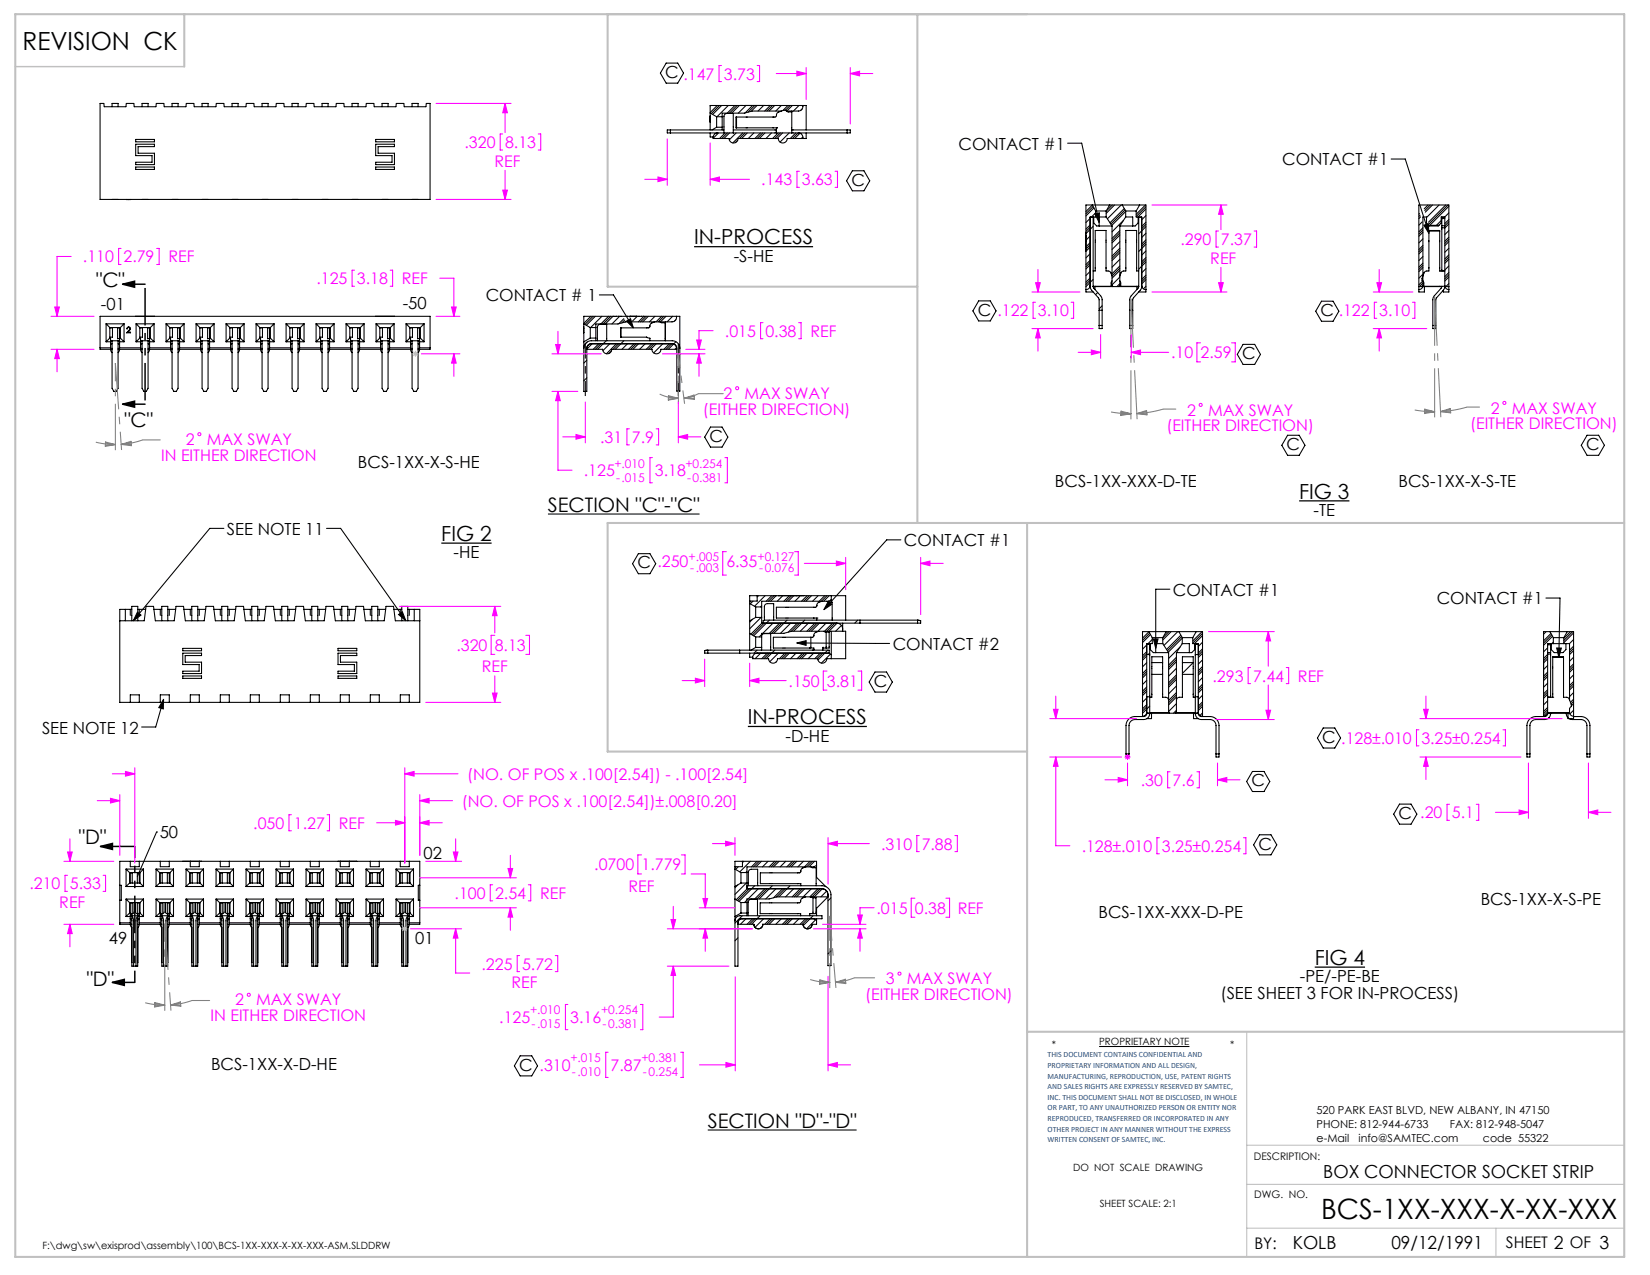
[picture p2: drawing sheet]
<svg xmlns="http://www.w3.org/2000/svg" width="279mm" height="216mm" viewBox="0 0 279 216" stroke-linecap="round" stroke-linejoin="round" font-family="sans-serif">
<defs><g id="words">
<text font-size="4.7" x="223.7" y="206.3">BCS-1XX-XXX-X-XX-XXX</text>
<text font-size="4.2" x="3.8" y="8.5">REVISION CK</text>
<g font-size="3.5">
<text x="117.5" y="41.4">IN-PROCESS</text>
<text x="220" y="84.4">FIG 3</text>
<text x="74.7" y="91.6">FIG 2</text>
<text x="126.6" y="122.6">IN-PROCESS</text>
<text x="222.6" y="163.4">FIG 4</text>
</g>
<g font-size="3.4">
<text x="16.3" y="48.7">&quot;C&quot;</text>
<text x="21.1" y="72.3">&quot;C&quot;</text>
<text x="92.8" y="86.7">SECTION &quot;C&quot;-&quot;C&quot;</text>
<text x="13.4" y="142.9">&quot;D&quot;</text>
<text x="14.7" y="166.9">&quot;D&quot;</text>
<text x="119.9" y="191">SECTION &quot;D&quot;-&quot;D&quot;</text>
</g>
<g font-size="3">
<text x="224.1" y="199.5">BOX CONNECTOR SOCKET STRIP</text>
<text x="218.9" y="211.4">KOLB</text>
<text x="235.6" y="211.4">09/12/1991</text>
</g>
<g font-size="2.8">
<text x="112.6" y="13.2">C .147</text>
<text x="162.3" y="25.3">CONTACT #1</text>
<text x="217.1" y="28">CONTACT #1</text>
<text x="144.2" y="31.4">C</text>
<text x="124.2" y="44.4">-S-HE</text>
<text x="17.1" y="52.4">-01</text>
<text x="68.2" y="52.3">-50</text>
<text x="82.2" y="51">CONTACT # 1</text>
<text x="165.6" y="53.4">C .122</text>
<text x="223.6" y="53.5">C .122</text>
<text x="210.3" y="60.8">C</text>
<text x="120.1" y="74.8">C</text>
<text x="217.9" y="76.2">C</text>
<text x="268.6" y="76.2">C</text>
<text x="60.6" y="79.2">BCS-1XX-X-S-HE</text>
<text x="178.6" y="82.4">BCS-1XX-XXX-D-TE</text>
<text x="236.8" y="82.4">BCS-1XX-X-S-TE</text>
<text x="222.4" y="87.4">-TE</text>
<text x="38.4" y="90.6">SEE NOTE 11</text>
<text x="76.8" y="94.6">-HE</text>
<text x="153.1" y="92.5">CONTACT #1</text>
<text x="107.9" y="96.3">C .250</text>
<text x="198.6" y="100.9">CONTACT #1</text>
<text x="243.3" y="102.3">CONTACT #1</text>
<text x="151.2" y="110.1">CONTACT #2</text>
<text x="148" y="116.3">C</text>
<text x="7.1" y="124.2">SEE NOTE 12</text>
<text x="133" y="125.6">-D-HE</text>
<text x="223.9" y="125.8">C .128±.010</text>
<text x="211.9" y="133.1">C</text>
<text x="27.1" y="142">50</text>
<text x="213.1" y="143.9">C</text>
<text x="236.8" y="138.7">C .20</text>
<text x="71.7" y="145.5">02</text>
<text x="186" y="155.4">BCS-1XX-XXX-D-PE</text>
<text x="250.7" y="153.3">BCS-1XX-X-S-PE</text>
<text x="18.4" y="159.9">49</text>
<text x="70.3" y="159.8">01</text>
<text x="220.1" y="166.4">-PE/-PE-BE</text>
<text x="206.7" y="169.2">(SEE SHEET 3 FOR IN-PROCESS)</text>
<text x="35.7" y="181.1">BCS-1XX-X-D-HE</text>
<text x="87.9" y="181.3">C .310</text>
</g>
<g font-size="2.7" fill="#f0f">
<text x="122.6" y="13.5">3.73</text>
<text x="78.7" y="25.1">.320</text>
<text x="83.7" y="28.3">REF</text>
<text x="85.5" y="25.1">8.13</text>
<text x="128.9" y="31.4">.143</text>
<text x="135.8" y="31.4">3.63</text>
<text x="199.9" y="41.5">.290</text>
<text x="206.7" y="41.5">7.37</text>
<text x="14" y="44.4">.110</text>
<text x="20.9" y="44.4">2.79</text>
<text x="28.5" y="44.4">REF</text>
<text x="204.9" y="44.7">REF</text>
<text x="53.6" y="48.1">.125</text>
<text x="60.5" y="48.1">3.18</text>
<text x="68.1" y="48.1">REF</text>
<text x="175.8" y="53.6">3.10</text>
<text x="233.5" y="53.6">3.10</text>
<text x="122.8" y="57">.015</text>
<text x="129.6" y="57">0.38</text>
<text x="137.2" y="57">REF</text>
<text x="198.3" y="60.7">.10</text>
<text x="203.3" y="60.7">2.59</text>
<text x="119" y="70.2">(EITHER DIRECTION)</text>
<text x="122.5" y="67.5">2</text>
<text x="126.1" y="67.5">MAX SWAY</text>
<text x="201" y="70.4">2</text>
<text x="204.6" y="70.4">MAX SWAY</text>
<text x="252.4" y="70">2</text>
<text x="256" y="70">MAX SWAY</text>
<text x="27.3" y="78">IN EITHER DIRECTION</text>
<text x="31.5" y="75.3">2</text>
<text x="35" y="75.3">MAX SWAY</text>
<text x="101.6" y="75">.31</text>
<text x="107" y="75">7.9</text>
<text x="197.5" y="73">(EITHER DIRECTION)</text>
<text x="249" y="72.7">(EITHER DIRECTION)</text>
<text x="98.9" y="80.6">.125</text>
<text x="110.9" y="80.6">3.18</text>
<text x="123" y="96.1">6.35</text>
<text x="77.3" y="110.2">.320</text>
<text x="81.6" y="113.9">REF</text>
<text x="83.8" y="110.2">8.13</text>
<text x="133.5" y="116.3">.150</text>
<text x="140" y="116.3">3.81</text>
<text x="205.3" y="115.4">.293</text>
<text x="212.2" y="115.4">7.44</text>
<text x="219.8" y="115.4">REF</text>
<text x="240.7" y="125.9">3.25±0.254</text>
<text x="78.2" y="136.6">(NO. OF POS x .100[2.54])±.008[0.20]</text>
<text x="79.1" y="132">(NO. OF POS x .100[2.54]) - .100[2.54]</text>
<text x="193.2" y="133.1">.30</text>
<text x="198.5" y="133.1">7.6</text>
<text x="42.9" y="140.3">.050</text>
<text x="49.8" y="140.3">1.27</text>
<text x="57.4" y="140.3">REF</text>
<text x="149.2" y="143.9">.310</text>
<text x="156.1" y="143.9">7.88</text>
<text x="245.9" y="138.6">5.1</text>
<text x="100.6" y="147.4">.0700</text>
<text x="108.6" y="147.4">1.779</text>
<text x="183.2" y="144.2">.128±.010</text>
<text x="196.7" y="144.2">3.25±0.254</text>
<text x="5" y="150.6">.210</text>
<text x="10" y="153.8">REF</text>
<text x="11.8" y="150.6">5.33</text>
<text x="77" y="152.2">.100</text>
<text x="83.8" y="152.2">2.54</text>
<text x="91.4" y="152.2">REF</text>
<text x="106.4" y="151">REF</text>
<text x="148.4" y="154.7">.015</text>
<text x="154.9" y="154.7">0.38</text>
<text x="162.2" y="154.7">REF</text>
<text x="81.5" y="164.2">.225</text>
<text x="86.6" y="167.4">REF</text>
<text x="88.4" y="164.2">5.72</text>
<text x="150" y="166.7">3</text>
<text x="153.6" y="166.7">MAX SWAY</text>
<text x="35.7" y="172.9">IN EITHER DIRECTION</text>
<text x="39.8" y="170.2">2</text>
<text x="43.4" y="170.2">MAX SWAY</text>
<text x="84.6" y="173.2">.125</text>
<text x="96.6" y="173.2">3.16</text>
<text x="146.5" y="169.3">(EITHER DIRECTION)</text>
<text x="103.4" y="181.3">7.87</text>
</g>
<g font-size="2.7">
<text x="212.4" y="211.5">BY:</text>
<text x="255" y="211.4">SHEET 2 OF 3</text>
</g>
<g font-size="2" fill="#f0f">
<text x="104.1" y="79.2">+.010</text>
<text x="104.3" y="81.6">-.015</text>
<text x="116.1" y="79.2">+0.254</text>
<text x="116.4" y="81.6">-0.381</text>
<text x="116.6" y="95">+.005</text>
<text x="128.3" y="95">+0.127</text>
<text x="116.9" y="96.9">-.003</text>
<text x="128.5" y="96.9">-0.076</text>
<text x="89.8" y="171.8">+.010</text>
<text x="101.8" y="171.8">+0.254</text>
<text x="90" y="174.2">-.015</text>
<text x="96.6" y="179.9">+.015</text>
<text x="102" y="174.2">-0.381</text>
<text x="108.6" y="179.9">+0.381</text>
<text x="96.8" y="182.2">-.010</text>
<text x="108.9" y="182.2">-0.254</text>
</g>
<g font-size="1.9">
<text x="222.9" y="188.6">520 PARK EAST BLVD, NEW ALBANY, IN 47150</text>
<text x="222.9" y="191">PHONE: 812-944-6733</text>
<text x="245.5" y="191">FAX: 812-948-5047</text>
<text x="222.9" y="193.4">e-Mail</text>
<text x="230" y="193.4">info@SAMTEC.com</text>
<text x="251.1" y="193.4">code 55322</text>
</g>
<g font-size="1.8">
<text x="212.3" y="196.4">DESCRIPTION:</text>
<text x="212.4" y="202.9">DWG. NO.</text>
</g>
<g font-size="1.7">
<text x="178.1" y="177.4">*</text>
<text x="186.1" y="177">PROPRIETARY NOTE</text>
<text x="208.3" y="177.4">*</text>
<text x="181.7" y="198.3">DO NOT SCALE DRAWING</text>
<text x="186.2" y="204.3">SHEET SCALE: 2:1</text>
<text x="7.2" y="211.5">F:\dwg\sw\exisprod\assembly\100\BCS-1XX-XXX-X-XX-XXX-ASM.SLDDRW</text>
</g>
<g font-size="1.4" fill="#1f497d">
<text x="177.4" y="179">THIS DOCUMENT CONTAINS CONFIDENTIAL AND</text>
<text x="177.4" y="180.8">PROPRIETARY INFORMATION AND ALL DESIGN,</text>
<text x="177.4" y="182.6">MANUFACTURING, REPRODUCTION, USE, PATENT RIGHTS</text>
<text x="177.4" y="184.4">AND SALES RIGHTS ARE EXPRESSLY RESERVED BY SAMTEC,</text>
<text x="177.4" y="186.2">INC. THIS DOCUMENT SHALL NOT BE DISCLOSED, IN WHOLE</text>
<text x="177.4" y="188">OR PART, TO ANY UNAUTHORIZED PERSON OR ENTITY NOR</text>
<text x="177.4" y="189.8">REPRODUCED, TRANSFERRED OR INCORPORATED IN ANY</text>
<text x="177.4" y="191.7">OTHER PROJECT IN ANY MANNER WITHOUT THE EXPRESS</text>
<text x="177.4" y="193.5">WRITTEN CONSENT OF SAMTEC, INC.</text>
</g>
</g></defs>
<path d="M0 0h279.4v215.9h-279.4z" fill="none" stroke="#fff" stroke-width=".18"/>
<g fill="none" stroke="#000" stroke-width=".18">
<path d="M16.9 17.5h.7l.1 .6h3.6l.1-.6h1.3v.6h3.7l.1-.6h1.2l.1 .6h3.7l.1-.6h1.2l.1 .6h3.7v-.6h1.3l.1 .6h3.6l.1-.6h1.3l.1 .6h3.6l.1-.6h1.3v.6h3.7l.1-.6h1.2l.1 .6h3.7l.1-.6h1.2l.1 .6h3.7v-.6h1.3l.1 .6h3.6l.1-.6h1.3l.1 .6h3.6l.1-.6h.6v16.3h-55.9zM19 18.1v-.6h1v.6M24.1 18.1v-.6h1v.6M29.1 18.1v-.6h1.1v.6M34.2 18.1v-.6h1v.6M39.3 18.1v-.6h1v.6M44.4 18.1v-.6h1v.6M49.5 18.1v-.6h1v.6M54.5 18.1v-.6h1.1v.6M59.6 18.1v-.6h1v.6M64.7 18.1v-.6h1v.6M69.8 18.1v-.6h1v.6"/>
<path d="M112.8 10.7h2l.9 1.7-.9 1.7h-2l-1-1.7zM120.2 19.9l.1 .8M120.2 19.9h.1M120.3 19.7l-.1 .2M120.3 19.1l1 .7M120.3 17.9h.1M121.3 19.8h1M121.3 19.8v1.7M121.4 17.9l-1.1 1.2M121.8 17.9l-1.4 1.3M122.2 17.9l-1.5 1.5M123.3 17.9l-1.9 1.9"/>
<path d="M124.4 17.9l-1.3 1.3M124.7 19.8v1.8M124.8 17.9l-1.3 1.3M125.2 17.9l-1.3 1.3M125.3 17.9h.1M125.7 17.9h.1M126.1 17.9h.1M126.3 17.9l-1.3 1.3M127.4 17.9l-1.2 1.2M127.8 17.9l-1.1 1.1M128.1 17.9h.1M128.2 17.9l-1 .9"/>
<path d="M129.2 17.9h.1M129.3 17.9l-.9 .9M129.6 17.9h.1M130 17.9h.1M130.4 17.9h.1M130.4 17.9l-.9 .9M130.8 17.9l-.9 .9M131.2 17.9l-1 .9M132.3 17.9l-.9 .9M132.3 18.8h-4.9l-1.4 .4h-3.7v2.8M133.4 17.9l-.8 .8M133.8 17.9l-.8 .8"/>
<path d="M134.1 18.8v3.7M134.1 19l-.7-.1-.3-.2h-.3l-1.1 .4-.3 .6-.2 .1h-6.6v1.8h6.9M134.2 17.9l-1 .9M135.3 17.9l-.9 .9M135.8 18.4l-.2 .3M136 17.9a.79 .79 0 0 1-.8 .9h-2M21.4 33.8h.1M21.5 33.8h.3M21.5 33.8h.1M21.8 33.8h.3M21.8 33.8h.1M22.1 33.8h.1"/>
<path d="M23 23.6h3.2v.4h-3.2zM23 24.4h3.2v.4h-2.8v1.1h2.8v2h-3.2v-.4h2.7v-1.1h-2.7zM23 28.3h3.2v.4h-3.2zM63.6 23.6h3.2v.4h-3.2zM63.6 24.4h3.2v.4h-2.8v1.1h2.8v2h-3.2v-.4h2.8v-1.1h-2.8zM63.6 28.3h3.2v.4h-3.2zM113.5 22v.5M120.2 20.6h.1M120.3 22v-4.1h16.2v4.1M120.3 22.5v.7h.5v.3h2.7M121.3 21.5l-.7 .5M121.3 21.5h1"/>
<path d="M121.5 22.5a.76 .76 0 0 0-.7 .8M121.7 22.5l-.9 .9M122.6 22.5v-2.8a.51 .51 0 0 1 .5-.5h1.1v3.3M122.6 22h-9.6v.5h18.5M122.8 22.5l-1 1M123.2 22.5l-1 1M123.5 23.5a.76 .76 0 0 0 .7 .7 .76 .76 0 0 0 .8-.7M123.5 23.5h.1M123.5 22.5l-.9 1M124.2 22h7.3v.5M124.7 22.5l-1.2 1.2M124.9 23.7l-.4 .5"/>
<path d="M125 23.5h.1M125 23.5h6.8M125.8 22.5l-1.7 1.7M126.2 22.5l-1 1M126.5 22.5l-.9 1M127.7 22.5l-1 1M128.8 22.5l-1 1M129.1 22.5l-.9 1M129.5 22.5l-.9 1M130.6 22.5l-.9 1M131.5 22.5h2.6M131.5 21.6v.9"/>
<path d="M131.5 21.6h.1M131.8 22.5l-1 1M131.8 23.5a.76 .76 0 0 0 .7 .7 .76 .76 0 0 0 .8-.7M131.8 23.5h.1M132.1 22.5l-.9 1M132.5 22.5l-.9 1M133.3 23.5h.1M133.6 22.5l-1.5 1.6M134.1 22h9.9v.5h-9.9M134.8 22.5l-1 1M135.1 22.5l-.9 1M135.2 22.5a.79 .79 0 0 1 .8 1"/>
<path d="M135.5 22.6l-.9 .9M135.9 23.2l-.2 .3M136.5 22.5v1h-3.2M143.5 22v.5M144.3 28.9h2l1 1.7-1 1.7h-2l-.9-1.7zM180.8 24.2h2.4l2.9 13.5M183.9 39.6h.1M183.9 39.4h.1M183.9 39.9h.1M184.6 38.5l-.7 .7M184.6 38.1l-.7 .7M184.6 40l-.7 .7"/>
<path d="M184.6 37l-.7 .7M184.6 36.8h.5v11.7M184.9 34.7l.6 1M185 34.7l-1.1 1.1M185.1 35l-1.2 1.2M185.1 38.3l-1.2 1.3M185.2 36.7v1.1l.5 .5h2.6M185.2 35.2l-1.3 1.4M185.4 36.2l.8-.2-.1 1.7zM185.5 36l-.7 .7M185.5 35.7v1h-.9v11.9l.2 .5 1.3 1.5v5h.5v-5l-.2-.4-1.2-1.4-.1-.3M185.5 35.7h1.8"/>
<path d="M187.3 36.7h-1.2v1.6M187.3 35.7v1M187.3 36.7l1 1.6M187.9 34.7l-.6 1M188 34.7l-.2 .2M188.3 38.3v10l.2 .2M188.4 34.7l-1.1 1.1M188.7 34.7l-1.4 1.4M189.6 39.8l-1.3 1.3M189.6 39.4l-1.3 1.4M189.6 39.1l-1.3 1.3M189.6 38.3v10l-.1 .2"/>
<path d="M189.9 34.7l-2.4 2.4M190 34.7l.6 1M190.2 37.3l-1.9 2M190.4 35.3l-2.4 2.4M190.5 35.5l-2.4 2.5M190.6 35.8l-2.4 2.4M190.6 36.7h1.2v1.6M190.6 35.7v1M190.6 36.7l-1 1.6M190.6 35.7h1.8M192.4 35.7v1h.9v11.9l-.2 .5-1.3 1.5v5h-.5v-5l.2-.4 1.2-1.4 .1-.3M192.7 36.7v1.1l-.5 .5h-2.6"/>
<path d="M193 34.7l-.6 1M193.3 36.8h-.5v11.7M194 34.7l-1.6 1.6M194 35.4l-1.3 1.3M194 38.4l-1.2 1.2M194 35l-1.6 1.7M194 38l-.7 .7M194 37.6l-.7 .7M194 36.5l-.7 .7M194 39.5l-.7 .7M235.6 26.9h2.4l4 12.6M240.4 36.2l-.1 .1"/>
<path d="M240.5 36.4l-.2 .2M240.6 36.7l-.3 .3M240.8 37.6l-.5 .5M240.9 39.3l-.6 .7M240.9 39l-.6 .6M240.9 38.6l-.6 .7M241.1 38.1l.8-.2 .1 1.6zM241.8 34.7l-.6 .7M241.9 38.2l-.3-.4v-1.1h-.7v11.7a.69 .69 0 0 1-.6 .6M241.9 38.2h1.7M242 39.1h1.8M242.2 34.7l-.9 .9"/>
<path d="M242.6 34.7l-1.3 1.2M243.7 34.7l-2.1 2.1M244 37.3l-.8 .9M244.1 38.6v7.3h.6h-.9M244.1 37v1.6M244.1 38.6h.6M244.1 37h.6M244.7 36.8h-.6v.2M244.7 36.7h-.7v1.1l-.5 .5h-1.4l-.2-.1M244.7 36.7v11.8M244.8 34.7l-2.9 2.9M245.2 34.7l-3.2 3.2"/>
<path d="M245.3 37.5l-.6 .7h-.6M245.3 34.9l-3.2 3.3M245.3 37.9l-.6 .7M245.3 37.2l-.6 .7M245.3 36.1l-.7 .6M245.3 39l-.6 .7M16.9 58.9h1.8M18 57.9h.7M18 54.8h3M18 54.8v3.1M18 54.8l.6 .7M18.6 57.2h.1v1.8"/>
<path d="M18.6 55.5h.4v1.6h-.4M18.6 57.2l-.6 .7M18.6 55.5v1.7M18.6 55.5h1.8M18.7 59.2l.3 .5M18.7 57.7h1.5M18.7 59.2h.1M18.8 58.2h-.1h.3M19 57.7v8l.3 .6h.4l.3-.6v-8M19 59.2h-2.1v-5.6h55.9v5.6h-2M20 58.2h.2h-.1M20 59.2h4.1"/>
<path d="M20.2 59.2l-.2 .5M20.2 55.5v3.5M20.2 59.2h.1M20.2 57.2h.2M20.2 57.9h.8M20.2 58.9h3.6M20.4 55.5h-.5v1.8h.3M20.4 57.2l.6 .7M20.4 55.5v1.7M21 54.8l-.6 .7M21 54.8v3.1M21.6 55.4a.33 .33 0 0 1 .5 .1 .33 .33 0 0 1-.2 .5l-.3 .3h.5v.1h-.7l.6-.6a.22 .22 0 0 0-.2-.3 .22 .22 0 0 0-.2 .2h-.1z"/>
<path d="M23 53.6h.1M23 54.8v3.1M23 57.9h.8M23 54.8l.7 .7M23 54.8h3.1M23.7 57.2h.1v1.8M23.7 55.5h.4v1.6h-.4M23.7 55.5v1.7M23.7 57.2l-.7 .7M23.7 55.5h1.8M23.8 59.2l.3 .5M23.8 57.7h1.5"/>
<path d="M23.8 59.2h.1M23.9 58.2h-.1h.3M24.1 57.7v8l.3 .6h.4l.3-.6v-8M25.1 58.2h.2h-.1M25.1 59.2h4M25.3 59.2l-.2 .5M25.3 55.5v3.5M25.3 59.2h.1M25.3 57.2h.2M25.3 57.9h.8M25.3 58.9h3.6M25.5 55.5h-.5v1.8h.3"/>
<path d="M25.5 57.2l.6 .7M25.5 55.5v1.7M26.1 54.8l-.6 .7M26.1 54.8v3.1M26.2 53.6h.1M28.1 54.8v3.1M28.1 57.9h.8M28.1 54.8l.7 .7M28.1 54.8h3.1M28.8 57.2h.1v1.8M28.8 55.5h.4v1.6h-.4M28.8 57.2l-.7 .7"/>
<path d="M28.8 55.5v1.7M28.8 55.5h1.7M28.9 59.2l.2 .5M28.9 57.7h1.5M28.9 59.2h.1M29 58.2h-.1h.2M29.1 57.7v8l.3 .6h.4l.4-.6v-8M30.2 58.2h.2h-.1M30.2 59.2h4M30.4 59.2l-.2 .5M30.4 55.5v3.5M30.4 59.2h.1"/>
<path d="M30.4 57.2h.1M30.4 57.9h.8M30.4 58.9h3.6M30.5 55.5h-.4v1.8h.3M30.5 57.2l.7 .7M30.5 55.5v1.7M31.2 54.8l-.7 .7M31.2 54.8v3.1M33.2 54.8v3.1M33.2 57.9h.8M33.2 54.8h3M33.2 54.8l.6 .7"/>
<path d="M33.8 57.2h.2v1.8M33.8 55.5h.5v1.6h-.5M33.8 57.2l-.6 .7M33.8 55.5v1.7M33.8 55.5h1.8M34 59.2l.2 .5M34 57.7h1.5M34 59.2h.1M34.1 58.2h-.1h.2M34.2 57.7v8l.3 .6h.4l.3-.6v-8M35.2 58.2h.3h-.1M35.2 59.2h4.1"/>
<path d="M35.5 59.2l-.3 .5M35.5 55.5v3.5M35.5 59.2h.1M35.5 57.2h.1M35.5 57.9h.7M35.5 58.9h3.5M35.6 55.5h-.4v1.8h.3M35.6 57.2l.6 .7M35.6 55.5v1.7M36.2 54.8l-.6 .7M36.2 54.8v3.1M38.3 54.8v3.1"/>
<path d="M38.3 57.9h.7M38.3 54.8h3M38.3 54.8l.6 .7M38.9 57.2h.1v1.8M38.9 55.5h.5v1.6h-.5M38.9 55.5v1.7M38.9 57.2l-.6 .7M38.9 55.5h1.8M39 59.2l.3 .5M39 57.7h1.6M39 59.2h.1M39.1 58.2h-.1h.3"/>
<path d="M39.3 57.7v8l.3 .6h.4l.3-.6v-8M40.3 58.2h.3h-.1M40.3 59.2h4.1M40.6 59.2l-.3 .5M40.6 55.5v3.5M40.6 59.2h.1M40.6 57.2h.1M40.6 57.9h.7M40.6 58.9h3.5M40.7 55.5h-.5v1.8h.4M40.7 57.2l.6 .7M40.7 55.5v1.7"/>
<path d="M41.3 54.8v3.1M41.3 54.8l-.6 .7M43.4 54.8v3.1M43.4 57.9h.7M43.4 54.8h3M43.4 54.8l.6 .7M44 57.2h.1v1.8M44 55.5h.4v1.6h-.4M44 57.2l-.6 .7M44 55.5v1.7M44 55.5h1.8M44.1 59.2l.3 .5"/>
<path d="M44.1 57.7h1.5M44.1 59.2h.1M44.2 58.2h-.1h.3M44.4 57.7v8l.3 .6h.4l.3-.6v-8M45.4 58.2h.2h-.1M45.4 59.2h4.1M45.6 59.2l-.2 .5M45.6 55.5v3.5M45.6 59.2h.1M45.6 57.2h.2M45.6 57.9h.8M45.6 58.9h3.6"/>
<path d="M45.8 55.5h-.5v1.8h.3M45.8 57.2l.6 .7M45.8 55.5v1.7M46.4 54.8v3.1M46.4 54.8l-.6 .7M48.4 54.8v3.1M48.4 57.9h.8M48.4 54.8h3.1M48.4 54.8l.7 .7M49.1 57.2h.1v1.8M49.1 55.5h.4v1.6h-.4M49.1 57.2l-.7 .7"/>
<path d="M49.1 55.5v1.7M49.1 55.5h1.8M49.2 59.2l.3 .5M49.2 57.7h1.5M49.2 59.2h.1M49.3 58.2h-.1h.3M49.5 57.7v8l.3 .6h.4l.3-.6v-8M50.5 58.2h.2h-.1M50.5 59.2h4M50.7 59.2l-.2 .5M50.7 55.5v3.5M50.7 59.2h.1"/>
<path d="M50.7 57.2h.2M50.7 57.9h.8M50.7 58.9h3.6M50.9 55.5h-.5v1.8h.3M50.9 57.2l.6 .7M50.9 55.5v1.7M51.5 54.8l-.6 .7M51.5 54.8v3.1M53.5 54.8v3.1M53.5 57.9h.8M53.5 54.8l.7 .7M53.5 54.8h3.1"/>
<path d="M54.2 57.2h.1v1.8M54.2 55.5h.4v1.6h-.4M54.2 55.5v1.7M54.2 57.2l-.7 .7M54.2 55.5h1.7M54.3 59.2l.2 .5M54.3 57.7h1.5M54.3 59.2h.1M54.4 58.2h-.1h.2M54.5 57.7v8l.3 .6h.4l.4-.6v-8M55.6 58.2h.2h-.1M55.6 59.2h4"/>
<path d="M55.8 59.2l-.2 .5M55.8 55.5v3.5M55.8 59.2h.1M55.8 57.2h.1M55.8 57.9h.8M55.8 58.9h3.6M55.9 55.5h-.4v1.8h.3M55.9 55.5v1.7M55.9 57.2l.7 .7M56.6 54.8l-.7 .7M56.6 54.8v3.1M58.6 54.8v3.1"/>
<path d="M58.6 57.9h.8M58.6 54.8l.6 .7M58.6 54.8h3M59.2 57.2h.2v1.8M59.2 55.5h.5v1.6h-.5M59.2 55.5v1.7M59.2 57.2l-.6 .7M59.2 55.5h1.8M59.4 59.2l.2 .5M59.4 57.7h1.5M59.4 59.2h.1M59.5 58.2h-.1h.2"/>
<path d="M59.6 57.7v8l.3 .6h.4l.3-.6v-8M60.6 58.2h.3h-.1M60.6 59.2h4.1M60.9 59.2l-.3 .5M60.9 55.5v3.5M60.9 59.2h.1M60.9 57.2h.1M60.9 57.9h.7M60.9 58.9h3.5M61 55.5h-.4v1.8h.3M61 57.2l.6 .7M61 55.5v1.7"/>
<path d="M61.6 54.8l-.6 .7M61.6 54.8v3.1M63.6 53.6h.1M63.7 54.8v3.1M63.7 57.9h.7M63.7 54.8h3M63.7 54.8l.6 .7M64.3 57.2h.1v1.8M64.3 55.5h.5v1.6h-.5M64.3 57.2l-.6 .7M64.3 55.5v1.7M64.3 55.5h1.8"/>
<path d="M64.4 59.2l.3 .5M64.4 57.7h1.6M64.4 59.2h.1M64.5 58.2h-.1h.3M64.7 57.7v8l.3 .6h.4l.3-.6v-8M65.7 58.2h.3h-.1M65.7 59.2h4.1M66 59.2l-.3 .5M66 55.5v3.5M66 59.2h.1M66 57.2h.1M66 57.9h.7"/>
<path d="M66 58.9h3.5M66.1 55.5h-.5v1.8h.4M66.1 57.2l.6 .7M66.1 55.5v1.7M66.7 54.8v3.1M66.7 54.8l-.6 .7M66.8 53.6h.1M68.8 54.8v3.1M68.8 57.9h.7M68.8 54.8l.6 .7M68.8 54.8h3M69.4 57.2h.1v1.8"/>
<path d="M69.4 55.5h.4v1.6h-.4M69.4 55.5v1.7M69.4 57.2l-.6 .7M69.4 55.5h1.8M69.5 59.2l.3 .5M69.5 57.7h1.5M69.5 59.2h.1M69.6 58.2h-.1h.3M69.8 57.7v8l.3 .6h.4l.3-.6v-8M70.8 58.2h.2h-.1M71 59.2l-.2 .5M71 55.5v3.5"/>
<path d="M71 59.2h.1M71 57.2h.2M71 57.9h.8M71 58.9h1.8M71.2 55.5h-.5v1.8h.3M71.2 57.2l.6 .7M71.2 55.5v1.7M71.8 54.8l-.6 .7M71.8 54.8v3.1M98.8 55.6v.4M98.8 55.4v.2M98.8 56.3h.1"/>
<path d="M98.8 56.4h.1M98.8 55.6h.1M98.8 55.4h.1M98.9 58.9v-5.3h16.2v12.6M98.9 58.9h.1M98.9 54.8l1.1 .7M98.9 53.6h.1M99.4 59.2h2.7M99.5 57.9l-.5 .4M100 57.2h.9M100 55.5h.9M100 57.2l-1.1 .7"/>
<path d="M100 55.5v1.7M100.1 53.6l-1.2 1.2M100.3 58.2l-.9 .9M100.4 53.6l-1.4 1.3M100.8 53.6l-1.5 1.5M101.2 57.7v-2.3a.51 .51 0 0 1 .5-.5h1v2.8M101.4 58.2l-.9 1M101.5 49.9h2.4l3.3 5.6M101.8 58.2l-1 1M101.9 53.6l-1.9 1.9M102.1 59.2a.76 .76 0 0 0 .7 .7 .76 .76 0 0 0 .8-.7M102.1 59.2h.1"/>
<path d="M102.6 57.7l-1.4 1.5M103 53.6l-1.3 1.3M103.3 58.2l-1.2 1.2M103.4 53.6l-1.3 1.3M103.5 59.4l-.4 .5M103.6 59.2h6.8M103.6 59.2h.1M103.8 53.6l-1.3 1.3M103.9 53.6h.1M104.3 53.6h.1M104.4 58.2l-1.7 1.7M104.8 53.6h.1"/>
<path d="M104.8 58.2l-1 1M104.9 53.6l-1.3 1.3M105.2 55.5v1.6M105.2 53.6h.1M105.6 54l-.8 .8M105.6 57.7l-1.4 1.5M105.8 54.2l-.5 .5M105.9 54.4l-.1 .1M106.1 54.4l.7-.4 .4 1.5zM106.3 58.2l-1 1M106.3 53.6h.1M106.7 53.6h.1"/>
<path d="M106.8 53.6l-.1 .1M107.4 58.2l-1 1M107.8 58.2l-1 1M107.8 53.6h.1M107.9 53.6l-.8 .8M108.1 58.2l-.9 1M108.2 53.6h.1M108.6 53.6h.1M109 53.6h.1M109 53.6l-.9 .9M109.2 58.2l-.9 1M109.4 53.6l-.9 .9"/>
<path d="M109.5 57.1l.1 .1M109.6 57.2a.34 .34 0 0 1 .4 .1 .34 .34 0 0 1 0 .4M109.8 53.6l-1 .9M110.4 58.2l-1 1M110.4 59.2a.76 .76 0 0 0 .8 .7 .76 .76 0 0 0 .7-.7M110.4 59.2h.1M110.7 58.2l-.9 1M110.9 54.5l-.7 .3-.2 .6-.2 .1h-4.7v1.6l4.5 .1M110.9 53.6l-.9 .9M111.1 58.2l-.9 1M111.7 54.5l.3 .1 .6 .1 .1 3M111.9 59.2h2.7"/>
<path d="M111.9 59.2h.1M112 53.6l-.9 .9M112.2 58.2l-1.5 1.6M112.4 53.6l-.9 .9M112.7 54.5v3.2M112.8 53.6l-1 .9M113.4 58.2l-1 1M113.7 58.2l-.9 1M113.8 58.2a.79 .79 0 0 1 .8 1M113.9 53.6l-.9 .9M114.4 54.1l-.2 .3M114.5 57.9l-1.3 1.3"/>
<path d="M114.6 58.9l-.3 .3M114.6 53.6a.79 .79 0 0 1-.8 .9h-7.8l-1.4 .4h-3.7v2.8M115.1 59a1.27 1.27 0 0 0-1.3-1.3h-13.7a1.27 1.27 0 0 0-1.2 1.3v7.3h.5v-7.3a.76 .76 0 0 1 .7-.8h13.7a.76 .76 0 0 1 .8 .8v7.2h.5M165.7 50.9h2l1 1.7-1 1.7h-2l-1-1.7zM183.9 42h.1M183.9 40.8h.1M183.9 40.1h.1M183.9 42.5h.1M183.9 42.3h.1M183.9 49h.1M184.6 48.5h.1M184.6 41.8l-.7 .8"/>
<path d="M184.6 44.8l-.7 .7M184.6 41.5l-.7 .7M184.6 44.5l-.7 .7M184.6 47.5l-.7 .7M184.6 41.1l-.7 .7M184.6 44.1l-.7 .7M184.6 47.1l-.7 .7M184.6 43l-.7 .7M184.6 46l-.7 .7M184.6 48.4a.69 .69 0 0 1-.7 .6M185.1 47.3l-1.2 1.2M185.1 48.5h7.7"/>
<path d="M185.1 49.4h-1.2v-14.7h10.1v14.7h-1.2M185.4 48.5v.5M185.9 49.5l-.4 .4M186.1 55.1h.5M186.1 52.5h.5M186.6 51.8l-.5 .5M188.3 47.6l-.1 .3v.6h-3.1M189.6 45.4l-1.3 1.3-.3-.7-.7-.1v-6.9h-1.8v6.9h-.4M189.6 42.8l-1.3 1.3M189.6 45.8l-1.3 1.3M189.6 42.4l-1.3 1.3M189.6 42l-1.3 1.4"/>
<path d="M189.6 45l-1.3 1.4M189.6 48l-.5 .5M189.6 40.9l-1.3 1.3M189.6 43.9l-1.3 1.3M189.6 46.9l-1.3 1.3M189.6 47.6l.2 .3v.6h3M191.3 55.1h.5M191.3 52.5h.5M192.5 48.5v.5M192.8 45.9h-.3v-6.9h-1.9v6.9l-.7 .1-.3 .7M193.3 48.5h.1M193.3 48.4a.69 .69 0 0 0 .7 .6"/>
<path d="M194 41.4l-1.2 1.2M194 41l-.7 .7M194 40.6l-.7 .7M194 43.6l-.7 .7M194 42.5l-.7 .7M194 44.4l-1.2 1.2M194 47.4l-.7 .7M194 44l-.7 .7M194 47l-.7 .7M194 46.6l-.7 .7M194 45.5l-.7 .7M194 48.5l-.4 .4"/>
<path d="M210.5 58.3h2l.9 1.7-.9 1.7h-2l-1-1.7zM223.8 51h1.9l1 1.7-1 1.7h-1.9l-1-1.7zM240.3 48.5h3.8M240.9 42.3l-.6 .7M240.9 45.3l-.6 .7M240.9 48.3l-.2 .2M240.9 41.9l-.6 .7M240.9 44.9l-.6 .7M240.9 47.9l-.6 .6M240.9 41.6l-.6 .7M240.9 44.6l-.6 .6M240.9 47.6l-.6 .6"/>
<path d="M240.9 40.4l-.6 .7M240.9 43.4l-.6 .7M240.9 46.4l-.6 .7M241.2 48.5v.9h-.9v-14.7h5v14.7h-.9v-.2M242.6 55.1h.5M243.8 45.9v-6.9h-1.8v6.9h-.5l-.3 .2-.4 1.1v.3l.3 .3v.7h3.6M243.8 45.9h.1M244.1 48.5l-.1 .3-1.2 1.4-.2 .4v5h.5v-5l1.3-1.4M244.7 48.5h.6M244.7 48.5l-.3 .7M244.7 48.4a.69 .69 0 0 0 .6 .6M245.3 40.9l-.6 .7"/>
<path d="M245.3 43.9l-.6 .7M245.3 46.9l-.6 .7M245.3 40.5l-.6 .7M245.3 43.5l-.6 .7M245.3 46.5l-.6 .7M245.3 40.2l-.6 .7M245.3 43.2l-.6 .6M245.3 46.2l-.6 .6M245.3 42l-.6 .7M245.3 45l-.6 .7M245.3 48l-.5 .5M99.4 64l-.5 .5"/>
<path d="M99.4 61l-.5 .5M115.1 66.2h.1M120.3 72.3h2l1 1.7-1 1.7h-2l-1-1.7zM218 73.7h2l1 1.7-1 1.7h-2l-.9-1.7zM268.7 73.7h2l1 1.7-1 1.7h-2l-.9-1.7zM37.9 89.5h-2.4l-12.9 15.6M55.3 89.5h2.4l11 15.6M92.8 87h25.7M108.1 93.8h2l.9 1.7-.9 1.7h-2l-1-1.7zM152.5 91.4h-2.3l-10.7 11.8M198.1 99.8h-2.4v10.7M20.3 105.1h4.1l.3-2.4h1.3l.3 2.4h3.2l.3-2.4h1.3l.3 2.4h3.2l.3-2.4h1.3l.3 2.4h3.2l.3-2.4h1.2l.3 2.4h3.2l.3-2.4h1.3l.3 2.4h3.2l.3-2.4h1.3l.3 2.4h3.2l.3-2.4h1.3l.3 2.4h3.2l.3-2.4h1.3l.3 2.4h3.2l.3-2.4h1.2l.3 2.4h4.2"/>
<path d="M21.2 103.2v1.9M22.1 103.2v1M22.1 118.9v-1.2h1.5v1.2M22.3 105.1v-2.4h1v2.4M22.3 103.2h-2v15.7h50.8v-15.7h-2M23.3 103.7l.6 .5-1.3 .9zM23.3 103.2h1.4M23.6 103.2v1M26.1 103.2h1.3M27.1 103.2v1M27.1 118.9v-1.2h1.6v1.2M27.4 105.1v-2.4h1v2.4"/>
<path d="M27.7 118.4l-1.3 4.7h-2.4M27.7 118.4l-.1 1.6-.7-.2zM28.4 103.2h1.3M28.7 103.2v1M31 110.6h3.1v.4h-2.7v1.1h2.7v2h-3.1v-.4h2.7v-1.2h-2.7zM31 109.8h3.1v.4h-3.1zM31 114.5h3.1v.4h-3.1zM31.1 103.2h1.4M32.2 103.2v1M32.2 118.9v-1.2h1.5v1.2M32.5 105.1v-2.4h1v2.4M33.5 103.2h1.3"/>
<path d="M33.7 103.2v1M36.2 103.2h1.4M37.3 103.2v1M37.3 118.9v-1.2h1.5v1.2M37.6 105.1v-2.4h1v2.4M38.6 103.2h1.3M38.8 103.2v1M41.3 103.2h1.3M42.4 103.2v1M42.4 118.9v-1.2h1.5v1.2M42.6 105.1v-2.4h1.1v2.4M43.7 103.2h1.3"/>
<path d="M43.9 103.2v1M46.4 103.2h1.3M47.5 103.2v1M47.5 118.9v-1.2h1.5v1.2M47.7 105.1v-2.4h1v2.4M48.7 103.2h1.4M49 103.2v1M51.5 103.2h1.3M52.5 103.2v1M52.5 118.9v-1.2h1.6v1.2M52.8 105.1v-2.4h1v2.4M53.8 103.2h1.3"/>
<path d="M54.1 103.2v1M56.5 103.2h1.4M57.2 109.8h3.2v.4h-3.2zM57.2 110.6h3.2v.4h-2.8v1.1h2.8v2h-3.2v-.4h2.8v-1.2h-2.8zM57.2 114.5h3.2v.4h-3.2zM57.6 103.2v1M57.6 118.9v-1.2h1.5v1.2M57.9 105.1v-2.4h1v2.4M58.9 103.2h1.3M59.1 103.2v1M61.6 103.2h1.4M62.7 103.2v1"/>
<path d="M62.7 118.9v-1.2h1.5v1.2M63 105.1v-2.4h1v2.4M64 103.2h1.3M64.2 103.2v1M66.7 103.2h1.3M67.5 104.1l.6-.5 .6 1.5zM67.8 103.2v1M67.8 118.9v-1.2h1.5v1.2M68 105.1v-2.4h1.1v2.4M69.3 103.2v1M70.1 103.2v1.9M119.3 110.2l21.1-.1v.5h-21.1z"/>
<path d="M119.9 110.1v.5M125.2 110.1v.5M126.9 107.3l1.1 .6M126.9 110.6v.7h.6v.2h2.6M126.9 102.2l1.1 .6M127.1 101.8l-.2 .2M127.4 104.8l-.5 .6M127.5 101.8l-.4 .5M128 107.9h1M128 104.6l-1.1 .5M128 104.6h1M128 102.8h1"/>
<path d="M128 109.6l-.8 .5M128 109.6h1M128 102.8v1.8M128 107.9v1.7M128.2 110.1l-.5 .5M128.2 110.6a.76 .76 0 0 0-.7 .8M128.2 100.9v.9h-1.3M128.4 100.9l-.2 .2M128.8 110.6l-.9 .9M128.9 104.6l-2 1.9M128.9 110v.1M129 107.6l.3-.3h1.2v2.8"/>
<path d="M129 110v-2.8h3.7l1.4-.3h9.1v4.6h-3.2M129 102.6l-.2 .2M129 107.4l-.4 .5M129 105.5l-1.8 1.9M129.4 105.5l-2 2M129.4 105v-2.3a.51 .51 0 0 1 .5-.5h1.1v2.8M129.4 105h.1M129.5 105l-.3 .1v.4M129.6 100.9l-1.8 1.8M129.9 110.6l-.9 .9M130.1 111.5a.76 .76 0 0 0 .8 .8 .76 .76 0 0 0 .8-.8M130.1 111.5h.1"/>
<path d="M130.3 105l-2.7 2.7M130.3 110.6l-.9 .9M130.7 100.9l-1 .9M130.9 105.5l-1.7 1.7M131 100.9h.1M131.1 100.9l-1 .9M131.2 110.1l-1.5 1.4M131.4 100.9h.1M131.4 100.9l-.9 .9M131.5 112l-.1 .1M131.7 111.5h.1M131.7 111.5h6.8"/>
<path d="M131.8 110.6l-1.5 1.5M131.8 100.9h.1M132 105.5l-1.7 1.7M132.4 105.5l-1.7 1.7M132.5 100.9l-.9 .9M132.9 110.6l-.9 .9M133.3 105l-2.3 2.2M133.3 110.6l-.9 .9M133.7 100.9l-1 .9M133.7 110.6l-1 .9M133.8 100.9h.1M133.9 105.5l-1.7 1.7"/>
<path d="M134 100.9l-.9 .9M134.4 100.9l-.9 .9M134.8 110.6l-.9 .9M134.9 100.9h.1M134.9 108.9l1.6-.4v.8zM134.9 108.9l15.7 .1M135 105.5l-1.5 1.5M135.3 100.9h.1M135.4 105.5l-1.4 1.4M135.5 100.9l-.9 .9M135.7 100.9h.1M135.9 110.6l-.9 .9"/>
<path d="M136.1 100.9h.1M136.3 105l-1.9 1.9M136.3 110.6l-.9 .9M136.7 100.9l-1 .9M136.7 110.6l-1 .9M136.9 105.5l-1.4 1.4M137 100.9l-.9 .9M137.3 107.9v1.7l-.2 .1M137.4 100.9l-.9 .9M137.8 110.6l-1 .9M138 105.5l-1.4 1.4M138.3 104.7v.3"/>
<path d="M138.3 104.7h.1M138.4 105.5l-1.4 1.4M138.5 111.5a.76 .76 0 0 0 .7 .8 .76 .76 0 0 0 .8-.8M138.5 111.5h.1M138.5 100.9l-.9 .9M138.7 106.9l-.7 .3-.2 .5-.2 .2h-6.6v1.8h6.8v.4h-.2M138.8 105.5l-1.4 1.4M138.9 110.6l-.9 .9M139.2 101.8l-.7 .3-.2 .6-.2 .1h-6.6v1.9h6.8M139.3 110.6l-1 .9M139.3 109.7h.6M139.4 109.6l-.1 .5"/>
<path d="M139.5 106.9l.4 .1M139.7 100.9l-1 .9M139.9 105.5l-1.4 1.4M139.9 107v2.7M139.9 107h.5v2.7h-.5M140 111.5h.1M140 101.8l.3 .2h.6v3M140 100.9l-.9 .9M140.2 110.1l-1.7 1.7M140.3 101.8l.6 .5-1.4 .9zM140.3 110.6l.5 .3M140.4 100.9l-.9 .9"/>
<path d="M140.6 110.8l-1.5 1.5M140.8 101.6l-.5 .2h-11.3v3.7h26.9v-.4l-.3-.1h-26.2M140.8 100.9v1.1M140.8 106.9v4.6M141 105.5l-1.4 1.4M141.4 105.5l-1.4 1.4M141.7 105.5a1.02 1.02 0 0 1 1 1M141.7 105.5l-1.3 1.4M142.5 105.9l-1 1M142.7 105.5v1.4M142.7 106.8l-.1 .1M143.2 105v-4.1h-16.3v9.2"/>
<path d="M145.2 105l-.5 .5M145.6 105v.5M148.2 113.8h1.9l1 1.7-1 1.7h-1.9l-1-1.7zM155.4 105v.5M194.2 109.1h.5M194.2 110.8h.5M194.2 118h.5M194.2 117.1l-.7 .7M194.2 116.7l-.7 .7M194.2 119.7l-.7 .7M194.2 116.3l-.7 .7M194.2 119.3l-.7 .7"/>
<path d="M194.2 118.2l-.7 .7M194.2 111.1l-.7 .7M194.2 114.1l-.7 .7M194.2 110.7l-.7 .7M194.2 113.7l-.7 .7M194.2 110.3l-.7 .8M194.2 113.3l-.7 .7M194.2 109.2l-.7 .7M194.2 112.2l-.7 .7M194.2 115.2l-.7 .7M194.5 107l.6 1M194.5 107l-1 1.1"/>
<path d="M194.7 107.2l-1.2 1.2M194.7 110.8v7.2M194.7 109v.1M194.7 118.1h.3v-6.9h1.9v6.9h.7l.3 .4M194.7 109.1v1.7M194.7 118v2.7M194.7 119.6l-1.2 1.2M194.7 110.6l-.3 .2M194.8 109v1l.5 .5h2.6M194.8 107.5l-1.3 1.3M195 112.2h1.9M195 114.2h1.9"/>
<path d="M195.1 108v1h-.9v11.7M195.1 108h1.8M195.1 108.3l-.7 .7M195.3 108.2h.8l-.4 1.6zM195.7 109h1.2M196.9 109l1 1.5M196.9 108v1M197.5 107l-.6 1M197.6 107l-.2 .1M197.9 110.5v10.2h-3.2M197.9 107l-1 1M198.3 107l-1.4 1.4"/>
<path d="M199.2 110.5v10.2h3.2M199.2 112l-1.3 1.4M199.2 115l-1.3 1.4M199.2 118l-1.3 1.4M199.2 111.7l-1.3 1.3M199.2 114.7l-1.3 1.3M199.2 117.7l-1.3 1.3M199.2 111.3l-1.3 1.3M199.2 114.3l-1.3 1.3M199.2 117.3l-1.3 1.3M199.2 113.2l-1.3 1.3M199.2 116.2l-1.3 1.3"/>
<path d="M199.2 119.2l-1.3 1.3M199.4 107l-2.3 2.3M199.6 107l.6 1M199.8 109.6l-1.9 1.9M200 107.6l-2.5 2.4M200.1 107.8l-2.4 2.4M200.2 109h1.2v1.5M200.2 108v1M200.2 109l-1 1.5M200.2 108h1.8M200.2 108.1l-2.4 2.3M200.2 112.2h1.9l-1.9 1.8"/>
<path d="M200.2 114.2h1.9M202 108v1h.9v11.7M202.3 109v1l-.5 .5h-2.6M202.4 110.8v7.2M202.4 109v.1M202.4 118.1h-.3v-6.9h-1.9v6.9h-.7l-.3 .4M202.4 109.1h.5M202.4 110.8h.5M202.4 109.1v1.7M202.4 118v2.7M202.4 118h.5M202.6 107l-.6 1"/>
<path d="M203.6 107l-1.6 1.5M203.6 107.6l-1.3 1.4M203.6 110.6l-.7 .7M203.6 113.6l-.7 .7M203.6 116.6l-.7 .7M203.6 119.6l-.7 .7M203.6 107.3l-1.6 1.6M203.6 110.2l-.7 .8M203.6 113.2l-.7 .8M203.6 116.2l-.7 .7M203.6 119.2l-.7 .7M203.6 109.9l-.7 .7"/>
<path d="M203.6 112.9l-.7 .7M203.6 115.9l-.7 .7M203.6 118.9l-.7 .7M203.6 108.7l-.7 .8M203.6 111.7l-.7 .8M203.6 114.7l-.7 .7M203.6 117.7l-.7 .7M261.4 114.7h.1M261.4 114.5h.1M261.4 112.4h.1M261.4 112.1h.1M261.4 111.9h.1"/>
<path d="M261.4 111.6h.1M261.4 114.2h.1M261.4 113h.1M261.8 101.3h2.4l-.2 10M261.8 107l-.4 .4M262.1 117.6l-.7 .6M262.1 114.6l-.7 .6M262.1 111.6l-.7 .7M262.1 117.2l-.7 .7M262.1 114.2l-.7 .7M262.1 111.2l-.7 .7M262.1 119.8l-.7 .7"/>
<path d="M262.1 116.8l-.7 .7M262.1 113.8l-.7 .7M262.1 110.8l-.7 .7M262.1 118.7l-.7 .7M262.1 115.7l-.7 .7M262.1 112.7l-.7 .7M262.1 109.7l-.7 .7M262.1 118.1h.8M262.1 109.2v1.6M262.1 110.8v7.3M262.1 109.2v-.2h.5v.2M262.1 110.5h.5"/>
<path d="M262.1 118.1v2.6M262.1 110.8h.5M262.1 109.2h.5M262.4 107l.6 1M262.6 109.2v1.6M262.6 110.8v7.3h-.5M262.6 109h3.2M262.6 107.3l-1.2 1.2M262.7 109v1l.5 .5h1.5l.5-.5v-1M262.8 107.5l-1.4 1.4M262.9 107.7l-1.5 1.6M262.9 118.1h.1"/>
<path d="M262.9 118.1v-6.9h1.9v6.9h.5l.4 .2 .4 1v.3l-.3 .4v.7h-3.7M262.9 111.3h1.9M263 108.7l-.2 .3M263 108h1.8M263 108v1M263.6 109.7h.8l-.4 1.6zM264.8 108v1M265.4 107l-.6 1M265.8 109v9.5M265.9 107l-1.1 1.1M266.3 107l-1.5 1.5M266.5 119.1l-.4 .4"/>
<path d="M266.5 116.2l-.7 .6M266.5 113.2l-.7 .6M266.5 110.2l-.7 .7M266.5 107.2l-1.7 1.6M266.5 118.8l-.5 .4M266.5 115.8l-.7 .7M266.5 112.8l-.7 .7M266.5 109.8l-.7 .7M266.5 118.4l-.6 .5M266.5 115.4l-.7 .7M266.5 112.4l-.7 .7M266.5 109.4l-.7 .7"/>
<path d="M266.5 117.3l-.7 .7M266.5 114.3l-.7 .7M266.5 111.3l-.7 .7M266.5 108.3l-.7 .7M190.7 127.7h.5M193.5 121.3v-14.3h10.1v14.3M194.2 120.8h.1M194.2 120.7v.1M194.2 120.8a.51 .51 0 0 1-.5 .5h-1.5a1.52 1.52 0 0 0-1.5 1.6v5.3h.5v-5.3a1.02 1.02 0 0 1 1-1.1h1.5a1.02 1.02 0 0 0 1-1M194.2 120.6a.69 .69 0 0 1-.7 .7M194.2 120.7h.5M194.2 120.8h.5"/>
<path d="M194.7 120.7v.1M194.7 120.8h7.7M195 120.8v.9h-.8M197.9 120.5l.1 .3M199.2 120.5l-.1 .3M199.2 120.3l-.5 .5M202.1 120.8v.9h.8M202.4 120.7v.1M202.4 120.8a1.02 1.02 0 0 0 1 1h1.5a1.02 1.02 0 0 1 1 1.1v5.3h.5v-5.3a1.52 1.52 0 0 0-1.5-1.6h-1.5a.51 .51 0 0 1-.5-.5M202.4 120.7h.5M202.4 120.8h.5M202.9 120.7v.1"/>
<path d="M202.9 120.6a.69 .69 0 0 0 .7 .7M202.9 120.8h.1M203.6 120.7l-.4 .5M205.9 127.7h.5M212.1 130.6h1.9l1 1.7-1 1.7h-1.9l-1-1.7zM224.1 123.3h1.9l1 1.7-1 1.7h-1.9l-1-1.7zM237 136.2h1.9l1 1.7-1 1.7h-1.9l-1-1.7zM258.6 127.7h.5M262 120.8h.1M262.1 120.5l-.7 .7M262.1 120.2l-.7 .7M262.1 120.7v.1"/>
<path d="M262.1 120.8a.51 .51 0 0 1-.5 .5h-1.5a1.52 1.52 0 0 0-1.5 1.6v5.3h.5v-5.3a1.02 1.02 0 0 1 1-1.1h1.5a1.02 1.02 0 0 0 1-1M262.1 120.6a.69 .69 0 0 1-.7 .7M262.1 120.8h.5M262.3 121.5v.2h-.2M262.6 120.7v.1M262.6 120.8h3.2M265.2 120.8h.1M265.2 120.8l.3 .8M265.2 120.8h.3M265.5 120.8v.9h1v-14.7h-5.1v14.3M265.8 120.6a.69 .69 0 0 0 .7 .7M266.5 120.3l-.7 .6"/>
<path d="M266.5 121.3a2.89 2.89 0 0 1 2.1 .3l.4 .4 .2 .6v5.6h-.5v-5.3a1.02 1.02 0 0 0-1-1.1h-1.5l-.5-.1M268.7 127.7h.5M20.3 149.9h.2v2.6h-.2M20.3 156.3h1.8M21.3 150.1h3M21.3 155.2h.8M21.3 152.2h3M21.3 147.2v2.9M21.3 152.2v3M21.3 147.2h3M21.3 147.2l.6 .6M21.3 152.2l.6 .6"/>
<path d="M21.9 149.5h1.8M21.9 154.6h.2M21.9 147.8v1.7M21.9 152.8v1.8M21.9 149.5l-.6 .6M21.9 154.6l-.6 .6M21.9 152.8h1.8M21.9 147.8h1.8M21.9 152.9h.5M21.9 147.8h.5M22.1 156.5l.2 .6M22.1 155.5l.2 .1h-.2h.1"/>
<path d="M22.1 155l.2 .1M22.1 145.8v1h1.5v-1M22.1 147.8v1.7M22.1 152.9v3.4M22.1 156.5h.1M22.3 155.1v8.5h1v-8.5M22.3 155.1l.2 .4 .1 .4v7.7M22.3 155.1h.1M22.3 155.1h1M22.3 154.7v.4M22.3 156.5h-2v-10.7h50.8v10.7h-2.1M22.4 152.9h.1"/>
<path d="M22.4 147.8h.1M22.4 154.7h.1M22.4 147.8v1.7M22.4 152.9v1.8M22.7 152.8v1.8l-.2 .1h-.4M23 152.8v1.8l.2 .1h.4M23.3 156.5h4.1M23.3 155.1l-.2 .4-.1 .4v7.7M23.3 155.1h.1M23.3 154.7v.4M23.6 156.5l-.3 .6M23.6 155.5l-.3 .1h.3h-.1"/>
<path d="M23.6 155l-.3 .1M23.6 147.8v1.7M23.6 152.9v3.4M23.6 156.5h.1M23.6 154.6h.1M23.6 155.2h.7M23.6 156.3h3.5M23.7 152.9h-.4v1.8M23.7 147.8h-.4v1.7M23.7 149.5l.6 .6M23.7 147.8v1.7M23.7 152.8v1.8"/>
<path d="M23.7 154.6l.6 .6M24.3 147.2v2.9M24.3 152.2v3M24.3 147.2l-.6 .6M24.3 152.2l-.6 .6M26.4 150.1h3M26.4 155.2h.7M26.4 152.2h3M26.4 147.2v2.9M26.4 152.2v3M26.4 147.2h3M26.4 152.2l.6 .6"/>
<path d="M26.4 147.2l.6 .6M26.5 140.9h.1M26.5 140.9l-3.2 7.5M27 149.5h1.8M27 154.6h.1M27 147.8v1.7M27 152.8v1.8M27 149.5l-.6 .6M27 154.6l-.6 .6M27 152.8h1.8M27 147.8h1.8M27 152.9h.5"/>
<path d="M27 147.8h.5M27.1 156.5l.3 .6M27.1 155.5l.3 .1h-.3h.1M27.1 155l.3 .1M27.1 145.8v1h1.6v-1M27.1 147.8v1.7M27.1 152.9v3.4M27.1 156.5h.1M27.4 155.1v8.5h1v-8.5M27.4 155.1l.2 .4 .1 .4v7.7M27.4 155.1h.1M27.4 155.1h1"/>
<path d="M27.4 154.7v.4M27.5 152.9h.1M27.5 147.8h.1M27.5 154.7h.1M27.5 147.8v1.7M27.5 152.9v1.8M27.8 152.8v1.8l-.2 .1h-.5M28 152.8v1.8l.2 .1h.5M28.4 156.5h4.1M28.4 155.1l-.2 .4-.1 .4v7.7M28.4 155.1h.1M28.4 154.7v.4"/>
<path d="M28.7 156.5l-.3 .6M28.7 155.5l-.3 .1h.3h-.1M28.7 155l-.3 .1M28.7 147.8v1.7M28.7 152.9v3.4M28.7 156.5h.1M28.7 154.6h.1M28.7 155.2h.7M28.7 156.3h3.5M28.8 152.9h-.5l.1 1.8M28.8 147.8h-.5v1.7M28.8 154.6l.6 .6"/>
<path d="M28.8 149.5l.6 .6M28.8 147.8v1.7M28.8 152.8v1.8M29.4 147.2v2.9M29.4 152.2v3M29.4 152.2l-.6 .6M29.4 147.2l-.6 .6M31 145.8h.1M31.5 150.1h3M31.5 147.2l.6 .6M31.5 155.2h.7M31.5 152.2h3"/>
<path d="M31.5 147.2v2.9M31.5 152.2v3M31.5 147.2h3M31.5 152.2l.6 .6M32.1 149.5h1.8M32.1 154.6h.1M32.1 154.6l-.6 .6M32.1 147.8v1.7M32.1 152.8v1.8M32.1 149.5l-.6 .6M32.1 152.8h1.8M32.1 147.8h1.8"/>
<path d="M32.1 152.9h.4M32.1 147.8h.4M32.2 156.5l.3 .6M32.2 155l.3 .1M32.2 145.8v1h1.5v-1M32.2 147.8v1.7M32.2 152.9v3.4M32.2 156.5h.1M32.2 155.5l.3 .1h-.3h.1M32.5 155.1v8.5h1v-8.5M32.5 155.1l.2 .4 .1 .4v7.7M32.5 155.1h.1"/>
<path d="M32.5 155.1h1M32.5 154.7v.4M32.5 152.9h.1M32.5 147.8h.1M32.6 154.7h.1M32.6 147.8v1.7M32.6 152.9v1.8M32.9 152.8l-.1 1.8-.1 .1h-.5M33.1 152.8v1.8l.2 .1h.4M33.5 156.5h4.1M33.5 155.1l-.2 .4-.1 .4v7.7M33.5 155.1h.1"/>
<path d="M33.5 154.7v.4M33.7 156.5l-.2 .6M33.7 155.5l-.2 .1h.2h-.1M33.7 155l-.2 .1M33.7 147.8v1.7M33.7 152.9v3.4M33.7 156.5h.1M33.7 154.6h.2M33.7 155.2h.8M33.7 156.3h3.6M33.9 152.9h-.5v1.8M33.9 147.8h-.5v1.7"/>
<path d="M33.9 149.5l.6 .6M33.9 154.6l.6 .6M33.9 147.8v1.7M33.9 152.8v1.8M34.1 145.8h.1M34.5 147.2v2.9M34.5 152.2v3M34.5 152.2l-.6 .6M34.5 147.2l-.6 .6M36.6 150.1h2.9M36.6 147.2v2.9M36.6 152.2v3"/>
<path d="M36.6 152.2l.6 .6M36.6 155.2h.7M36.6 152.2h2.9M36.6 147.2h2.9M36.6 147.2l.6 .6M37.2 149.5h1.8M37.2 147.8v1.7M37.2 152.8v1.8M37.2 154.6l-.6 .6M37.2 154.6h.1M37.2 149.5l-.6 .6M37.2 152.8h1.8"/>
<path d="M37.2 147.8h1.8M37.2 152.9h.4M37.2 147.8h.4M37.3 156.5l.3 .6M37.3 155.5l.3 .1h-.3h.1M37.3 155l.3 .1M37.3 145.8v1h1.5v-1M37.3 147.8v1.7M37.3 152.9v3.4M37.3 156.5h.1M37.6 155.1v8.5h1v-8.5M37.6 155.1l.2 .4 .1 .4v7.7"/>
<path d="M37.6 155.1h.1M37.6 155.1h1M37.6 154.7v.4M37.6 152.9h.1M37.6 147.8h.1M37.6 154.7h.1M37.6 147.8v1.7M37.6 152.9v1.8M37.9 152.8v1.8l-.2 .1h-.4M38.2 152.8v1.8l.2 .1h.4M38.6 156.5h4M38.6 155.1l-.3 .4v.4v7.7"/>
<path d="M38.6 155.1h.1M38.6 154.7v.4M38.8 156.5l-.2 .6M38.8 155.5l-.2 .1h.2h-.1M38.8 155l-.2 .1M38.8 147.8v1.7M38.8 152.9v3.4M38.8 156.5h.1M38.8 154.6h.2M38.8 155.2h.7M38.8 156.3h3.6M39 152.9h-.5v1.8"/>
<path d="M39 147.8h-.5v1.7M39 154.6l.5 .6M39 149.5l.5 .6M39 147.8v1.7M39 152.8v1.8M39.5 152.2l-.5 .6M39.5 147.2v2.9M39.5 152.2v3M39.5 147.2l-.5 .6M41.7 150.1h2.9M41.7 155.2h.7M41.7 147.2l.6 .6"/>
<path d="M41.7 152.2h2.9M41.7 147.2v2.9M41.7 152.2v3M41.7 147.2h2.9M41.7 152.2l.6 .6M42.3 149.5h1.7M42.3 149.5l-.6 .6M42.3 154.6h.1M42.3 154.6l-.6 .6M42.3 147.8v1.7M42.3 152.8v1.8M42.3 152.8h1.7"/>
<path d="M42.3 147.8h1.7M42.3 152.9h.4M42.3 147.8h.4M42.4 156.5l.2 .6M42.4 155l.2 .1M42.4 155.5l.2 .1h-.2h.1M42.4 145.8v1h1.5v-1M42.4 147.8v1.7M42.4 152.9v3.4M42.4 156.5h.1M42.6 155.1v8.5h1l.1-8.5M42.6 155.1l.3 .4v.4v7.7"/>
<path d="M42.6 155.1h.1M42.6 155.1h1.1M42.6 154.7v.4M42.7 152.9h.1M42.7 147.8h.1M42.7 154.7h.1M42.7 147.8v1.7M42.7 152.9v1.8M43 152.8v1.8l-.2 .1h-.4M43.3 152.8v1.8l.2 .1h.4M43.6 156.5h4.1M43.7 155.1l-.3 .4-.1 .4v7.7"/>
<path d="M43.7 155.1h.1M43.7 154.7v.4M43.9 156.5l-.3 .6M43.9 155.5l-.2 .1h.2h-.1M43.9 155l-.2 .1M43.9 147.8v1.7M43.9 152.9v3.4M43.9 156.5h.1M43.9 154.6h.1M43.9 155.2h.7M43.9 156.3h3.6M44 152.9h-.4v1.8"/>
<path d="M44 147.8h-.4v1.7M44 149.5l.6 .6M44 154.6l.6 .6M44 147.8v1.7M44 152.8v1.8M44.6 147.2l-.6 .6M44.6 147.2v2.9M44.6 152.2v3M44.6 152.2l-.6 .6M46.7 150.1h3M46.7 155.2h.8M46.7 147.2v2.9"/>
<path d="M46.7 152.2v3M46.7 152.2l.6 .6M46.7 152.2h3M46.7 147.2h3M46.7 147.2l.6 .6M47.3 154.6l-.6 .6M47.3 149.5h1.8M47.3 154.6h.2M47.3 147.8v1.7M47.3 152.8v1.8M47.3 149.5l-.6 .6M47.3 152.8h1.8"/>
<path d="M47.3 147.8h1.8M47.3 152.9h.5M47.3 147.8h.5M47.5 156.5l.2 .6M47.5 155.5l.2 .1h-.2h.1M47.5 155l.2 .1M47.5 145.8v1h1.5v-1M47.5 147.8v1.7M47.5 152.9v3.4M47.5 156.5h.1M47.7 155.1v8.5h1v-8.5M47.7 155.1l.2 .4 .1 .4v7.7"/>
<path d="M47.7 155.1h.1M47.7 154.7v.4M47.7 155.1h1M47.8 152.9h.1M47.8 147.8h.1M47.8 154.7h.1M47.8 147.8v1.7M47.8 152.9v1.8M48.1 152.8v1.8l-.2 .1h-.4M48.4 152.8v1.8l.2 .1h.4M48.7 156.5h4.1M48.7 155.1l-.2 .4-.1 .4v7.7"/>
<path d="M48.7 155.1h.1M48.7 154.7v.4M49 156.5l-.3 .6M49 155l-.3 .1M49 155.5l-.3 .1h.3h-.1M49 147.8v1.7M49 152.9v3.4M49 156.5h.1M49 154.6h.1M49 155.2h.7M49 156.3h3.5M49.1 152.9h-.4v1.8"/>
<path d="M49.1 147.8h-.4v1.7M49.1 154.6l.6 .6M49.1 149.5l.6 .6M49.1 147.8v1.7M49.1 152.8v1.8M49.7 152.2l-.6 .6M49.7 147.2v2.9M49.7 152.2v3M49.7 147.2l-.6 .6M51.8 147.2v2.9M51.8 152.2v3M51.8 147.2l.6 .6"/>
<path d="M51.8 150.1h3M51.8 155.2h.7M51.8 152.2h3M51.8 147.2h3M51.8 152.2l.6 .6M52.4 147.8v1.7M52.4 152.8v1.8M52.4 149.5l-.6 .6M52.4 149.5h1.8M52.4 154.6h.1M52.4 154.6l-.6 .6M52.4 152.8h1.8"/>
<path d="M52.4 147.8h1.8M52.4 152.9h.5M52.4 147.8h.5M52.5 156.5l.3 .6M52.5 155.5l.3 .1h-.3h.1M52.5 155l.3 .1M52.5 145.8v1h1.6v-1M52.5 147.8v1.7M52.5 152.9v3.4M52.5 156.5h.1M52.8 155.1v8.5h1v-8.5M52.8 155.1l.2 .4 .1 .4v7.7"/>
<path d="M52.8 155.1h.1M52.8 155.1h1M52.8 154.7v.4M52.9 152.9h.1M52.9 147.8h.1M52.9 154.7h.1M52.9 147.8v1.7M52.9 152.9v1.8M53.2 152.8v1.8l-.2 .1h-.5M53.4 152.8v1.8l.2 .1h.5M53.8 156.5h4.1M53.8 155.1l-.2 .4-.1 .4v7.7"/>
<path d="M53.8 155.1h.1M53.8 154.7v.4M54.1 156.5l-.3 .6M54.1 155.5l-.3 .1h.3h-.1M54.1 155l-.3 .1M54.1 147.8v1.7M54.1 152.9v3.4M54.1 156.5h.1M54.1 154.6h.1M54.1 155.2h.7M54.1 156.3h3.5M54.2 152.9h-.5l.1 1.8"/>
<path d="M54.2 147.8h-.5v1.7M54.2 149.5l.6 .6M54.2 154.6l.6 .6M54.2 147.8v1.7M54.2 152.8v1.8M54.8 147.2l-.6 .6M54.8 147.2v2.9M54.8 152.2v3M54.8 152.2l-.6 .6M56.9 152.2l.6 .6M56.9 150.1h3M56.9 155.2h.7"/>
<path d="M56.9 152.2h3M56.9 147.2v2.9M56.9 152.2v3M56.9 147.2h3M56.9 147.2l.6 .6M57.2 145.8h.1M57.5 149.5h1.8M57.5 154.6h.1M57.5 154.6l-.6 .6M57.5 147.8v1.7M57.5 152.8v1.8M57.5 149.5l-.6 .6"/>
<path d="M57.5 152.8h1.8M57.5 147.8h1.8M57.5 152.9h.4M57.5 147.8h.4M57.6 156.5l.3 .6M57.6 155l.3 .1M57.6 155.5l.3 .1h-.3h.1M57.6 145.8v1h1.5v-1M57.6 147.8v1.7M57.6 152.9v3.4M57.6 156.5h.1M57.9 155.1v8.5h1v-8.5"/>
<path d="M57.9 155.1l.2 .4 .1 .4v7.7M57.9 155.1h.1M57.9 155.1h1M57.9 154.7v.4M57.9 152.9h.1M57.9 147.8h.1M58 154.7h.1M58 147.8v1.7M58 152.9v1.8M58.3 152.8l-.1 1.8-.1 .1h-.5M58.5 152.8v1.8l.2 .1h.4M58.9 156.5h4.1"/>
<path d="M58.9 155.1l-.2 .4-.1 .4v7.7M58.9 155.1h.1M58.9 154.7v.4M59.1 156.5l-.2 .6M59.1 155l-.2 .1M59.1 155.5l-.2 .1h.2h-.1M59.1 147.8v1.7M59.1 152.9v3.4M59.1 156.5h.1M59.1 154.6h.2M59.1 155.2h.8M59.1 156.3h3.6"/>
<path d="M59.3 152.9h-.5v1.8M59.3 147.8h-.5v1.7M59.3 154.6l.6 .6M59.3 149.5l.6 .6M59.3 147.8v1.7M59.3 152.8v1.8M59.9 152.2l-.6 .6M59.9 147.2v2.9M59.9 152.2v3M59.9 147.2l-.6 .6M60.4 145.8h.1M62 150.1h2.9"/>
<path d="M62 155.2h.7M62 147.2l.6 .6M62 152.2h2.9M62 147.2v2.9M62 152.2v3M62 147.2h2.9M62 152.2l.6 .6M62.6 149.5h1.8M62.6 154.6h.1M62.6 149.5l-.6 .6M62.6 147.8v1.7M62.6 152.8v1.8"/>
<path d="M62.6 154.6l-.6 .6M62.6 152.8h1.8M62.6 147.8h1.8M62.6 152.9h.4M62.6 147.8h.4M62.7 156.5l.3 .6M62.7 155.5l.3 .1h-.3h.1M62.7 155l.3 .1M62.7 145.8v1h1.5v-1M62.7 147.8v1.7M62.7 152.9v3.4M62.7 156.5h.1"/>
<path d="M63 155.1v8.5h1v-8.5M63 155.1l.2 .4 .1 .4v7.7M63 155.1h.1M63 155.1h1M63 154.7v.4M63 152.9h.1M63 147.8h.1M63 154.7h.1M63 147.8v1.7M63 152.9v1.8M63.3 152.8v1.8l-.2 .1h-.4M63.6 152.8v1.8l.2 .1h.4"/>
<path d="M64 156.5h4M64 155.1l-.3 .4v.4v7.7M64 155.1h.1M64 154.7v.4M64.2 156.5l-.2 .6M64.2 155.5l-.2 .1h.2h-.1M64.2 155l-.2 .1M64.2 147.8v1.7M64.2 152.9v3.4M64.2 156.5h.1M64.2 154.6h.2M64.2 155.2h.7"/>
<path d="M64.2 156.3h3.6M64.4 152.9h-.5v1.8M64.4 147.8h-.5v1.7M64.4 149.5l.5 .6M64.4 154.6l.5 .6M64.4 147.8v1.7M64.4 152.8v1.8M64.9 147.2l-.5 .6M64.9 147.2v2.9M64.9 152.2v3M64.9 152.2l-.5 .6M67.1 150.1h2.9"/>
<path d="M67.1 155.2h.7M67.1 152.2l.6 .6M67.1 152.2h2.9M67.1 147.2v2.9M67.1 152.2v3M67.1 147.2h2.9M67.1 147.2l.6 .6M67.7 149.5h1.7M67.7 154.6h.1M67.7 147.8v1.7M67.7 152.8v1.8M67.7 149.5l-.6 .6"/>
<path d="M67.7 154.6l-.6 .6M67.7 152.8h1.7M67.7 147.8h1.7M67.7 152.9h.4M67.7 147.8h.4M67.8 156.5l.2 .6M67.8 155.5l.2 .1h-.2h.1M67.8 155l.2 .1M67.8 145.8v1h1.5v-1M67.8 147.8v1.7M67.8 152.9v3.4M67.8 156.5h.1"/>
<path d="M68 155.1v8.5h1l.1-8.5M68 155.1l.3 .4v.4v7.7M68 155.1h.1M68 155.1h1.1M68 154.7v.4M68.1 152.9h.1M68.1 147.8h.1M68.1 154.7h.1M68.1 147.8v1.7M68.1 152.9v1.8M68.4 152.8v1.8l-.2 .1h-.4M68.7 152.8v1.8l.2 .1h.4"/>
<path d="M69.1 155.1l-.3 .4-.1 .4v7.7M69.1 155.1h.1M69.1 154.7v.4M69.3 156.5l-.3 .6M69.3 155l-.2 .1M69.3 155.5l-.2 .1h.2h-.1M69.3 147.8v1.7M69.3 152.9v3.4M69.3 156.5h.1M69.3 154.6h.1M69.3 155.2h.7M69.3 156.3h1.8"/>
<path d="M69.4 152.9h-.4v1.8M69.4 147.8h-.4v1.7M69.4 154.6l.6 .6M69.4 149.5l.6 .6M69.4 147.8v1.7M69.4 152.8v1.8M70 147.2v2.9M70 152.2v3M70 147.2l-.6 .6M70 152.2l-.6 .6M71.1 149.9h-.3v2.6h.3M124.5 152.2l1 .6"/>
<path d="M124.5 147.2l1 .6M124.7 146.8l-.2 .2M125 149.8l-.5 .5M125 156.5h2.7M125 158.8l-.5 .5M125 155.8l-.5 .5M125 146.8l-.4 .4M125.5 149.5h1M125.5 154.6h1M125.5 152.8h1M125.5 147.8h1M125.5 149.5l-1 .6"/>
<path d="M125.5 154.6l-1 .6M125.5 147.8v1.7M125.5 152.8v1.8M125.7 155.1l-.5 .5M125.7 155.6a.76 .76 0 0 0-.7 .7M125.7 145.8v1h-1.2M125.9 145.8l-.2 .3M126.3 155.6l-.9 .9M126.4 149.5l-1.9 2M126.5 155.1v-2.9h3.7l1.4-.3h8.6l-1.9 1.9v1.3M126.5 152.4l-.4 .4M126.5 147.5l-.2 .3"/>
<path d="M126.7 155.1v-2.3a.51 .51 0 0 1 .5-.5h1.1v2.8M126.7 150v-2.3a.51 .51 0 0 1 .5-.5h1.1v2.8M126.9 150.5l-2 2M127.1 145.8l-1.8 1.8M127.4 155.6l-.9 .9M127.7 156.5a.76 .76 0 0 0 .7 .8 .76 .76 0 0 0 .8-.8M127.7 156.5h.1M127.8 150l-2.7 2.6M127.8 155.6l-.9 .9M128.2 145.8l-1 1M128.4 150.5l-1.7 1.7M128.6 145.8l-1 1"/>
<path d="M128.7 155.1l-1.5 1.4M128.9 145.8l-.9 1M129 157l-.1 .1M129.2 156.5h6.8M129.2 156.5h.1M129.3 155.6l-1.4 1.4M129.5 150.5l-1.7 1.7M129.9 150.5l-1.7 1.7M130.1 145.8l-1 1M130.4 155.6l-.9 .9M130.8 150l-2.3 2.2M130.8 155.6l-.9 .9"/>
<path d="M131.2 145.8l-1 1M131.2 155.6l-1 .9M131.4 150.5l-1.7 1.7M131.6 145.8l-1 1M131.9 145.8l-.9 1M132.3 155.6l-.9 .9M132.5 150.5l-1.5 1.5M132.9 150.5l-1.4 1.4M133.1 145.8l-1 1M133.4 155.6l-.9 .9M133.8 150l-1.9 1.9M133.8 155.6l-.9 .9"/>
<path d="M134.2 145.8l-1 1M134.2 155.6l-1 .9M134.4 150.5l-1.4 1.4M134.5 145.8l-.9 1M134.9 145.8l-.9 1M135.3 155.6l-.9 .9M135.5 150.5l-1.4 1.4M135.9 150.5l-1.4 1.4M136 156.5a.76 .76 0 0 0 .7 .8 .76 .76 0 0 0 .8-.8M136 156.5h.1M136 145.8l-.9 1M136.3 150.5l-1.4 1.4"/>
<path d="M136.4 155.6l-.9 .9M136.4 151.9l-.7 .3-.1 .5-.2 .2h-6.7v1.8h6.9v.4M136.5 146.8l-.7 .3-.2 .5-.2 .2h-6.6v1.8h6.8v.4M136.8 155.6l-.9 .9M137.2 145.8l-1 1M137.3 151.9h.1M137.3 146.8l.3 .1h.6v3.1M137.3 151.9l.9 .1M137.3 151.9l.4 .1M137.4 150.5l-1.4 1.4M137.5 156.5h.1M137.5 145.8l-.9 1"/>
<path d="M137.7 152v2.7M137.7 154.7h-.6v.4M137.7 152h.5M137.7 155.1l-1.7 1.6M137.8 155.6l.5 .2M137.9 145.8l-.9 1M138.1 155.7l-1.5 1.6M138.2 152v2.7h-.5M138.3 146.5l-.5 .3h-11.3v3.7h12.7a1.02 1.02 0 0 1 1 1v12h.5v-12a1.52 1.52 0 0 0-1.5-1.5h-12.7v.5l-1.8 1.9M138.3 155.6v.9h-.8M138.5 150.5l-1.4 1.4M138.9 150.5l-1.4 1.4"/>
<path d="M139.3 150.5l-1.4 1.4M139.8 150.1l-1.5-1.5v-2.8h-13.8v17.8h.5v-7.7l.1-.3h14.1v-.5h-13.9a.86 .86 0 0 0-.8 .8M140 150.9l-1 1M140.2 151.8l-.1 .1M140.7 152l-.5 .5M213.3 141.4h1.9l1 1.7-1 1.7h-1.9l-1-1.7zM22.3 163h.1M23.3 163h.1M27.4 163h.1M28.4 163h.1M32.5 163h.1M33.5 163h.1"/>
<path d="M37.6 163h.1M38.6 163h.1M42.6 163h.1M43.7 163h-.1M47.7 163h.1M48.7 163h.1M52.8 163h.1M53.8 163h.1M57.9 163h.1M58.9 163h.1M63 163h.1M64 163h.1"/>
<path d="M68 163h.1M69.1 163h-.1M88.1 178.8h1.9l1 1.7-1 1.7h-1.9l-1-1.7zM140.7 161l-.5 .5M186.1 177.2h15.3M119.9 191.3h25.2"/>
</g>
<g fill="none" stroke="#c0c0c0" stroke-width=".18">
<path d="M69.8 59.9h1M70 59.6l.7 .7M70.3 59.4v1M70.7 59.6l-.7 .7M68 157.3h1M68.1 156.9l.7 .7M68.5 156.8v1M68.8 156.9l-.7 .7M211.1 174.7v38.1M211.1 193.9h63.9M211.1 208h63.9M211.1 200.6h63.9"/>
<path d="M253.3 208v4.8"/>
</g>
<path d="M2.6 11.3h28.6" fill="none" stroke="#c0c0c0" stroke-width=".25"/>
<path d="M2.6 2.4h272.4v210.4h-272.4zM31.2 2.4v8.9M102.9 2.4v46.1h52.4M155.3 2.4v86.2M173.9 88.6v124.2M275 88.6h-172.1v38.7h71M173.9 174.7h101.1" fill="none" stroke="#c0c0c0" stroke-width=".35"/>
<g fill="none" stroke="#f0f" stroke-width=".18">
<path d="M73.8 17.5h12.7M85.5 17.5l.4 1.6h-.8zM85.5 17.5v4.9M122.2 11.1h-.4v2.7h.4M128.2 11.1h.4v2.7h-.4M131.4 12.5h5.1M134.9 12.1l1.6 .4-1.6 .3zM136.5 11.4v5.4M144 11.4v9.6M144 12.5h3.8M144 12.5l1.6-.4v.7zM73.8 33.8h12.7"/>
<path d="M85.1 22.7h-.4v2.7h.4M85.1 32.2h.8l-.4 1.6zM85.5 28.8v5M91.1 22.7h.5v2.7h-.5M109.2 30.4h3.8M111.4 30l1.6 .4-1.6 .4zM113 23.5v7.9M120.3 24.2v7.2M120.3 30.4h6.6M120.3 30.4l1.5-.4v.8zM135.4 29h-.4v2.7h.4M141.4 29h.4v2.7h-.4"/>
<path d="M195.1 34.7h12.7M206.3 39.1h-.4v2.7h.4M206.7 34.7l.4 1.6h-.7zM206.7 34.7v4.2M212.4 39.1h.4v2.7h-.4M8.6 53.6h7.3M8.6 59.2h7.3M9.3 52h.8l-.4 1.6zM9.7 59.2v3.8M9.7 59.2l.4 1.5h-.8zM12 43.4h-2.3v10.2M20.5 42.1h-.4v2.7h.4"/>
<path d="M26.5 42.1h.4v2.7h-.4M60 45.8h-.4v2.7h.4M66.1 45.8h.4v2.7h-.4M71.4 59.9h6.5M73.8 53.6h4.1M74.5 47.1h2.4v6.5M76.5 52h.7l-.3 1.6zM76.9 59.9l.3 1.6h-.7zM76.9 59.9v3.8M93.5 59.9h8.3M94.1 58.3h.8l-.4 1.6zM94.5 56.1v3.8"/>
<path d="M112.2 59.9h7.2M116.1 59.2h3.3M118 57.6h.8l-.4 1.6zM118.4 59.9v3.8M118.4 59.9l.4 1.6h-.8zM120.8 56h-2.4v3.2M129.2 54.6h-.4v2.8h.4M135.2 54.6h.4v2.8h-.4M174.7 49.4h8.2M174.7 55.6h10.4M175.3 51.2h-.4v2.7h.4M175.4 47.9h.8l-.4 1.5z"/>
<path d="M175.8 55.6l.4 1.6h-.8zM175.8 45.6v3.8M175.8 55.6v3.9M181.4 51.2h.4v2.7h-.4M182.6 59.7h3.8M184.8 59.3l1.6 .4-1.6 .4zM186.4 56.7v4M191.6 56.7v4M191.6 59.7h6.3M191.6 59.7l1.5-.4v.8zM195.1 49.4h12.7M203.3 58.1h-.6v3.2h.6"/>
<path d="M206.4 47.9h.7l-.4 1.5zM206.7 45.3v4.1M208.5 58.1h.7v3.2h-.7M232.5 49.4h6.7M232.5 55.6h9.1M233.1 51.2h-.4v2.7h.4M233.2 47.9h.7l-.4 1.5zM233.5 55.6l.4 1.6h-.7zM233.5 45.6v3.8M233.5 55.6v3.9M239.2 51.2h.4v2.7h-.4M93.5 66.3h4.3"/>
<path d="M94.5 66.3l.4 1.6h-.8zM94.5 66.3v13.3h2.4M95.3 74h3.8M97.5 73.6l1.6 .4-1.6 .4zM99.1 68.1v6.9M106.6 72.6h-.4v2.7h.4M110.5 77.5h-.4v4.3h.4M111.1 72.6h.4v2.7h-.4M114.9 68v7M114.9 74h3.8M114.9 74l1.5-.4v.8zM122.8 77.5h.4v4.3h-.4"/>
<path d="M123 93.4h-.6v4h.6M134.6 93.4h.6v4h-.6M136.2 95.4h7M141.6 95l1.6 .4-1.6 .4zM143.2 94.4v5.5M155.9 94.4v9.7M155.9 95.4h3.8M155.9 95.4l1.6-.4v.8zM67.7 102.7h17.1M72.1 118.9h12.7M83.4 117.4h.8l-.4 1.5zM83.8 102.7l.4 1.6h-.8z"/>
<path d="M83.8 107.6h-.6v3.2h.6M83.8 102.7v4.5M83.8 114.4v4.5M89 107.6h.7v3.2h-.7M115.5 115.2h3.8M117.8 114.9l1.5 .3-1.5 .4zM119.3 111.6v4.7M126.9 112.3v4M126.9 115.2h6.2M126.9 115.2l1.6-.3v.7zM140 113.6h-.6v3.3h.6M145.3 113.6h.6v3.3h-.6"/>
<path d="M178.8 117.9v3.8M204.6 107h11.2M211.8 113h-.4v2.8h.4M214.8 107v5.8M214.8 116v5.8M214.8 107l.4 1.5h-.8zM217.8 113h.4v2.8h-.4M241.5 117.9v3.8M16.5 135.6h3.8M18.7 135.2l1.6 .4-1.6 .4zM19 131h3.8M20.3 134.6v10.2"/>
<path d="M21.2 130.6l1.6 .4-1.6 .4zM22.8 130v16.2M49.3 138h-.4v2.7h.4M55.4 138h.4v2.7h-.4M63.8 139.3h4.7M67 138.9l1.5 .4-1.5 .4zM68.5 131l1.6-.4v.8zM68.5 130v16.2M68.5 131h9M71.1 139.3l1.6-.4v.8zM71.1 135.6l1.6-.4v.8zM71.1 134.6v10.2"/>
<path d="M71.1 135.6h5.5M71.1 139.3h3.8M177.8 128.2h12.1M177.8 121.7h14.7M178.4 120.1h.8l-.4 1.6zM178.8 128.2l.4 1.6h-.8zM178.8 128.2v15h2.4M187.1 132h3.8M189.4 131.7l1.5 .3-1.5 .4zM190.4 128.2h1M190.6 127.8l.7 .7M190.9 127.7v1"/>
<path d="M190.9 129.2v3.9M191.3 127.8l-.7 .7M198.1 130.7h-.4v2.7h.4M202.7 130.7h.4v2.7h-.4M205.9 121.8h9.9M206.2 129.2v3.9M206.2 132h3.8M206.2 132l1.5-.3v.7zM214.4 120.3h.8l-.4 1.5zM240.3 123.6h-.4v2.7h.4M240.4 128.2h17.1M240.4 121.7h24.1"/>
<path d="M241.1 120.1h.8l-.4 1.6zM241.5 128.2l.4 1.6h-.8zM241.5 128.2v3.8M245.4 136.2h-.4v2.7h.4M250 136.2h.4v2.7h-.4M253.2 137.6h5.6M254.5 123.6h.4v2.7h-.4M257.2 137.2l1.6 .4-1.6 .3zM258.8 129.2v9.4M269 129.2v9.4M269 137.6h3.8M269 137.6l1.5-.4v.7z"/>
<path d="M10.8 145.8h8.5M10.8 156.5h8.5M11.4 148.2h-.4v2.7h.4M11.4 144.3h.8l-.4 1.5zM11.8 156.5l.4 1.6h-.8zM11.8 142v3.8M11.8 156.5v3.8M17.5 148.2h.4v2.7h-.4M69.5 157.3h8.7M71 153.7h16.4M71 148.6h16.4M72.1 145.8h6.1"/>
<path d="M76.8 144.3h.7l-.3 1.5zM77.2 157.3v7.5h2.3M77.2 142v3.8M77.2 157.3l.3 1.6h-.7zM83.4 149.8h-.4v2.7h.4M86 147.1h.8l-.4 1.5zM86.4 153.7l.4 1.6h-.8zM86.4 144.8v3.8M86.4 153.7v3.8M89.5 149.8h.4v2.7h-.4M108.6 144.8h-.6v3.2h.6M113 157.3h14.4"/>
<path d="M113.6 155.7h.8l-.4 1.6zM114 153.5v3.8M115.4 144.8h.6v3.2h-.6M117 148h2.4v5.7M118.4 153.7h6.1M119 152.1h.8l-.4 1.6zM119.4 157.3v3.8M119.4 157.3l.4 1.6h-.8zM120.6 142.8h3.9M122.9 142.5l1.6 .3-1.6 .4zM124.5 141.8v3M137.8 157.3h8.8"/>
<path d="M139.3 156.5h7.3M140.2 142.8l1.6-.3v.7zM140.2 141.8v7.9M140.2 142.8h7M145.2 154.9h.8l-.4 1.6zM145.6 157.3l.4 1.6h-.8zM145.6 157.3v3.8M148 153.7h-2.4v2.8M154.9 152.1h-.6v3.2h.6M155.7 141.5h-.5v2.7h.5M160.2 152.1h.6v3.2h-.6M161.7 141.5h.4v2.7h-.4"/>
<path d="M196.3 141.9h-.4v2.7h.4M210.6 141.9h.4v2.7h-.4M88 161.8h-.4v2.7h.4M94 161.8h.4v2.7h-.4M96.2 170.1h-.5v4.3h.5M103 178.2h-.4v4.2h.4M108.4 170.1h.4v4.3h-.4M113 163.6h10.4M114 163.6v8.6h-2.4M114 163.6l.4 1.6h-.8zM115.3 178.2h.4v4.2h-.4M122.9 179.9l1.6 .4-1.6 .4z"/>
<path d="M124.5 165.4v15.9M140.2 165.3v16M118.4 180.3h6.1M140.2 180.3l1.6-.4v.8zM140.2 180.3h3.8"/>
<circle cx="33.8" cy="73.5" r=".26"/>
<circle cx="124.8" cy="65.7" r=".26"/>
<circle cx="203.3" cy="68.6" r=".26"/>
<circle cx="254.7" cy="68.2" r=".26"/>
<circle cx="42.1" cy="168.4" r=".26"/>
<circle cx="152.3" cy="164.9" r=".26"/>
</g>
<path d="M117.5 41.8h20.2M74.7 92h8.5M220 84.8h8.5M126.6 123h20.2M222.6 163.8h8.5" fill="none" stroke="#000" stroke-width=".21"/>
<path d="M20.8 48.1l2-.5v1zM20.8 48.1h3.8M20.8 68.4l2-.5v1zM20.8 68.4h3.8M17 143.3l2-.5v1zM17 143.3h5.8M19 166.4l2-.6v1.1zM19 166.4h3.8" fill="none" stroke="#000" stroke-width=".25"/>
<g fill="none" stroke="#808080" stroke-width=".18">
<path d="M16.2 74.9l1.7 .3 1.6 .1M17.9 75l1.6 .3M17.9 74.8l1.6 .5-1.7 .3zM19.5 75.3l-1.7 .1M20.5 75.3l1.7-.6 .1 .8zM20.5 75.3h1.7M22.2 74.9l-1.7 .4M27.1 74.5h-2.9l-1.8 .5-1.9 .3M111.7 66.7a7.4 7.4 0 0 0 3.2 .7M113.2 67.2l1.7 .2M113.2 67l1.7 .4-1.7 .4zM114.9 67.4l-1.7 .2"/>
<path d="M115.9 67.4l1.6-.5 .1 .7zM115.9 67.4h1.7M117.5 67.1l-1.6 .3M122.5 66.7h-4.2l-1.2 .4-1.2 .3M188.1 69.8l3.4 .3M189.8 69.8l1.7 .3M189.8 69.6l1.7 .5-1.7 .3zM191.5 70.1l-1.7 .1M192.5 70l1.6-.5 .1 .8zM192.5 70l1.7 .1M194.2 69.7l-1.7 .3M199.1 69.3a14.1 14.1 0 0 0-4.3 .5l-2.3 .2"/>
<path d="M239.6 69.4l3.3 .3M241.3 69.5l1.6 .2M241.3 69.3l1.6 .4-1.7 .3zM242.9 69.7l-1.7 .1M243.9 69.7l1.7-.5 .1 .7zM243.9 69.7h1.7M245.6 69.4l-1.7 .3M250.5 68.9a14.1 14.1 0 0 0-4.3 .5l-2.3 .3M24.6 169.8l1.6 .3 1.7 .1M26.2 170l1.7 .2M26.2 169.8l1.7 .4-1.7 .3zM27.9 170.2l-1.7 .1"/>
<path d="M28.9 170.2l1.6-.5 .1 .7zM28.9 170.2h1.7M30.6 169.9l-1.7 .3M35.5 169.4h-3l-1.8 .5-1.8 .3M137.2 165.9l1.6 .3 1.7 .2M138.8 166.1l1.7 .3M138.8 165.9l1.7 .5-1.7 .3zM140.5 166.4l-1.7 .1M141.5 166.3l1.6-.5 .1 .8zM141.5 166.3l1.7 .1M143.2 166l-1.7 .3M148.1 165.6h-3.4l-1.6 .5-1.6 .2"/>
</g>
<path d="M99.1 58.2v8.9M114.9 67v-8.8" fill="none" stroke="#000" stroke-width=".18" stroke-dasharray="15.2 1.3 1.3 1.3" stroke-dashoffset="12.7" stroke-linecap="butt"/>
<path d="M22.8 166.4v-23.1" fill="none" stroke="#000" stroke-width=".25" stroke-dasharray="6.3 1.3 1.3 1.3 1.3 1.3" stroke-dashoffset="4.4" stroke-linecap="butt"/>
<path d="M24.6 68.4v-20.3" fill="none" stroke="#000" stroke-width=".25" stroke-dasharray="6.3 1.3 1.3 1.3 1.3 1.3" stroke-dashoffset="-.6" stroke-linecap="butt"/>
<path d="M19.5 61.5l1.1 14.7M19.5 76.2v-14.7M27.9 156.4l1 14.7M27.9 171.2v-14.8" fill="none" stroke="#808080" stroke-width=".18" stroke-dasharray="15.2 1.3 1.3 1.3" stroke-dashoffset="7.4" stroke-linecap="butt"/>
<path d="M191.5 50.6l1.1 20.4M242.9 50.2l1.1 20.4M191.5 71v-20.4M242.9 70.7v-20.5" fill="none" stroke="#808080" stroke-width=".18" stroke-dasharray="15.2 1.3 1.3 1.3" stroke-dashoffset="6.9" stroke-linecap="butt"/>
<path d="M114.9 60.1l1 8.3M114.9 68.4v-8.3" fill="none" stroke="#808080" stroke-width=".18" stroke-dasharray="15.2 1.3 1.3 1.3" stroke-dashoffset="13" stroke-linecap="butt"/>
<path d="M140.5 155.1l1.1 12.2M140.5 167.3v-12.2" fill="none" stroke="#808080" stroke-width=".18" stroke-dasharray="15.2 1.3 1.3 1.3" stroke-dashoffset="11" stroke-linecap="butt"/>
<g fill="#000">
<path d="M23.3 103.7l.6 .5-1.3 .9zM67.5 104.1l.6-.5 .6 1.5zM27.7 118.4l-.1 1.6-.7-.2zM134.9 108.9l1.6-.4v.8zM140.3 101.8l.6 .5-1.4 .9zM185.4 36.2l.8-.2-.1 1.7zM241.1 38.1l.8-.2 .1 1.6zM195.3 108.2h.8l-.4 1.6zM263.6 109.7h.8l-.4 1.6zM106.1 54.4l.7-.4 .4 1.5z"/>
<path d="M19 166.4l2-.6v1.1zM17 143.3l2-.5v1zM20.8 68.4l2-.5v1zM20.8 48.1l2-.5v1z"/>
</g>
<g fill="#f0f">
<path d="M11.4 144.3h.8l-.4 1.5zM11.8 156.5l.4 1.6h-.8zM18.7 135.2l1.6 .4-1.6 .4zM71.1 135.6l1.6-.4v.8zM83.4 117.4h.8l-.4 1.5zM83.8 102.7l.4 1.6h-.8zM9.3 52h.8l-.4 1.6zM9.7 59.2l.4 1.5h-.8zM85.1 32.2h.8l-.4 1.6zM85.5 17.5l.4 1.6h-.8zM111.4 30l1.6 .4-1.6 .4zM120.3 30.4l1.5-.4v.8zM134.9 12.1l1.6 .4-1.6 .3zM144 12.5l1.6-.4v.7zM117.8 114.9l1.5 .3-1.5 .4zM126.9 115.2l1.6-.3v.7zM141.6 95l1.6 .4-1.6 .4zM155.9 95.4l1.6-.4v.8zM206.7 34.7l.4 1.6h-.7zM206.4 47.9h.7l-.4 1.5zM175.4 47.9h.8l-.4 1.5zM175.8 55.6l.4 1.6h-.8zM233.2 47.9h.7l-.4 1.5zM233.5 55.6l.4 1.6h-.7zM214.8 107l.4 1.5h-.8zM214.4 120.3h.8l-.4 1.5zM241.1 120.1h.8l-.4 1.6zM241.5 128.2l.4 1.6h-.8zM118.4 59.9l.4 1.6h-.8zM118 57.6h.8l-.4 1.6zM114.9 74l1.5-.4v.8zM97.5 73.6l1.6 .4-1.6 .4zM94.5 66.3l.4 1.6h-.8zM94.1 58.3h.8l-.4 1.6zM140.2 142.8l1.6-.3v.7zM122.9 142.5l1.6 .3-1.6 .4zM122.9 179.9l1.6 .4-1.6 .4zM140.2 180.3l1.6-.4v.8zM114 163.6l.4 1.6h-.8zM113.6 155.7h.8l-.4 1.6zM145.2 154.9h.8l-.4 1.6zM145.6 157.3l.4 1.6h-.8z"/>
<path d="M77.2 157.3l.3 1.6h-.7zM76.8 144.3h.7l-.3 1.5zM21.2 130.6l1.6 .4-1.6 .4zM68.5 131l1.6-.4v.8zM67 138.9l1.5 .4-1.5 .4zM71.1 139.3l1.6-.4v.8zM86 147.1h.8l-.4 1.5zM86.4 153.7l.4 1.6h-.8zM76.9 59.9l.3 1.6h-.7zM76.5 52h.7l-.3 1.6zM191.6 59.7l1.5-.4v.8zM184.8 59.3l1.6 .4-1.6 .4zM189.4 131.7l1.5 .3-1.5 .4zM206.2 132l1.5-.3v.7zM178.8 128.2l.4 1.6h-.8zM178.4 120.1h.8l-.4 1.6zM257.2 137.2l1.6 .4-1.6 .3zM269 137.6l1.5-.4v.7zM119 152.1h.8l-.4 1.6zM119.4 157.3l.4 1.6h-.8z"/>
</g>
<use href="#words"/>
</svg>
